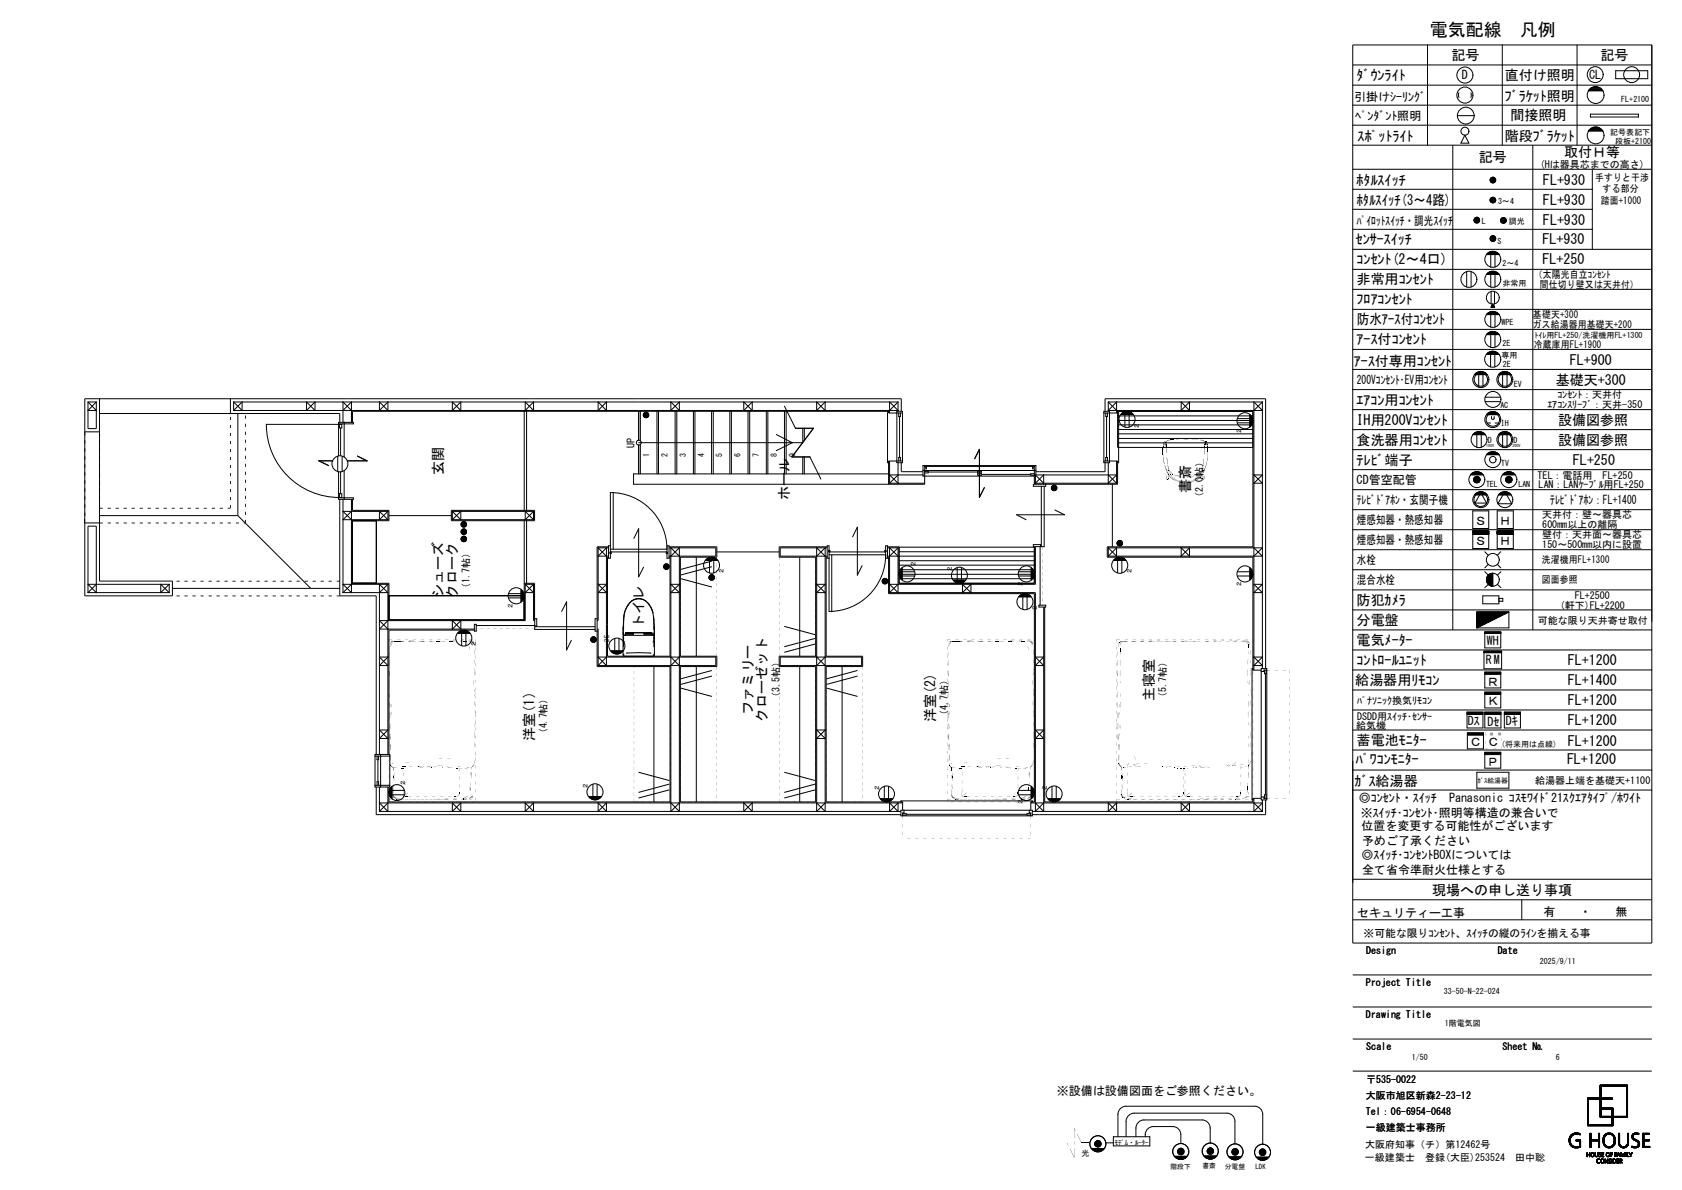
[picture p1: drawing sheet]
<svg xmlns="http://www.w3.org/2000/svg" width="420mm" height="297mm" viewBox="0 0 420 297" stroke-linecap="round" stroke-linejoin="round" font-family="sans-serif">
<defs><g id="words">
<text font-size="4.5" x="357" y="8.9">電気配線　凡例</text>
<g font-size="3.5">
<text x="362.4" y="15">記号</text>
<text x="399.6" y="15">記号</text>
<text x="338.8" y="20">ﾀﾞｳﾝﾗｲﾄ</text>
<text x="375.7" y="20">直付け照明</text>
<text x="375.8" y="25.2">ﾌﾞﾗｹｯﾄ照明</text>
<text x="377.1" y="29.8">間接照明</text>
<text x="339" y="35.3">ｽﾎﾟｯﾄﾗｲﾄ</text>
<text x="375.8" y="35.1">階段ﾌﾞﾗｹｯﾄ</text>
<text x="369.2" y="40.5">記号</text>
<text x="390.6" y="39.3">取付Ｈ等</text>
<text x="338.8" y="46.2">ﾎﾀﾙｽｲｯﾁ</text>
<text x="385.3" y="46.2">FL+930</text>
<text x="338.8" y="51.2">ﾎﾀﾙｽｲｯﾁ(3～4路)</text>
<text x="385.3" y="51.2">FL+930</text>
<text x="385.3" y="56.2">FL+930</text>
<text x="338.5" y="60.9">ｾﾝｻｰｽｲｯﾁ</text>
<text x="338.8" y="66">ｺﾝｾﾝﾄ(2～4口)</text>
<text x="385.1" y="65.8">FL+250</text>
<text x="385.1" y="60.8">FL+930</text>
<text x="338.8" y="71">非常用ｺﾝｾﾝﾄ</text>
<text x="338.8" y="76">ﾌﾛｱｺﾝｾﾝﾄ</text>
<text x="338.8" y="81">防水ｱｰｽ付ｺﾝｾﾝﾄ</text>
<text x="338.8" y="86">ｱｰｽ付ｺﾝｾﾝﾄ</text>
<text x="338.1" y="91.2">ｱｰｽ付専用ｺﾝｾﾝﾄ</text>
<text x="388.5" y="96">基礎天+300</text>
<text x="392" y="91">FL+900</text>
<text x="338.8" y="101">ｴｱｺﾝ用ｺﾝｾﾝﾄ</text>
<text x="338.8" y="106">IH用200Vｺﾝｾﾝﾄ</text>
<text x="389" y="106.1">設備図参照</text>
<text x="338.8" y="111">食洗器用ｺﾝｾﾝﾄ</text>
<text x="389" y="111.1">設備図参照</text>
<text x="110.7" y="118.5" transform="rotate(-90 110.7 118.5)">玄関</text>
<text x="338.8" y="116">ﾃﾚﾋﾞ端子</text>
<text x="392.8" y="116">FL+250</text>
<text x="197.1" y="124.8" transform="rotate(-90 197.1 124.8)">ホール</text>
<text x="297.2" y="123.1" transform="rotate(-90 297.2 123.1)">書斎</text>
<text x="110.7" y="149.3" transform="rotate(-90 110.7 149.3)">シューズ</text>
<text x="114.1" y="149.3" transform="rotate(-90 114.1 149.3)">クローク</text>
<text x="338.8" y="151">防犯ｶﾒﾗ</text>
<text x="338.8" y="156">分電盤</text>
<text x="160.7" y="156.7" transform="rotate(-90 160.7 156.7)">トイレ</text>
<text x="338.8" y="161">電気ﾒｰﾀｰ</text>
<text x="338.8" y="166">ｺﾝﾄﾛｰﾙﾕﾆｯﾄ</text>
<text x="391.5" y="166">FL+1200</text>
<text x="338.4" y="170.9">給湯器用ﾘﾓｺﾝ</text>
<text x="391.5" y="171">FL+1400</text>
<text x="188" y="178.3" transform="rotate(-90 188 178.3)">ファミリー</text>
<text x="288.1" y="174.9" transform="rotate(-90 288.1 174.9)">主寝室</text>
<text x="391.5" y="176">FL+1200</text>
<text x="133.4" y="184.8" transform="rotate(-90 133.4 184.8)">洋室(1)</text>
<text x="191.5" y="180.1" transform="rotate(-90 191.5 180.1)">クローゼット</text>
<text x="233.5" y="180.3" transform="rotate(-90 233.5 180.3)">洋室(2)</text>
<text x="338.8" y="186">蓄電池ﾓﾆﾀｰ</text>
<text x="391.5" y="181">FL+1200</text>
<text x="338.5" y="190.7">ﾊﾟﾜｺﾝﾓﾆﾀｰ</text>
<text x="391.3" y="190.7">FL+1200</text>
<text x="391.5" y="186.1">FL+1200</text>
<text x="338.2" y="196.2">ｶﾞｽ給湯器</text>
<text x="357.6" y="223.3">現場への申し送り事項</text>
</g>
<g font-size="3">
<text x="365" y="19.8">D</text>
<text x="396.8" y="19.7">CL</text>
<text x="338.1" y="25.1">引掛けｼｰﾘﾝｸﾞ</text>
<text x="338.4" y="29.9">ﾍﾟﾝﾀﾞﾝﾄ照明</text>
<text x="338.8" y="56.1">ﾊﾟｲﾛｯﾄｽｲｯﾁ・調光ｽｲｯﾁ</text>
<text x="338.8" y="95.8">200Vｺﾝｾﾝﾄ･EV用ｺﾝｾﾝﾄ</text>
<text x="338.8" y="120.8">CD管空配管</text>
<text x="338.8" y="125.8">ﾃﾚﾋﾞﾄﾞｱﾎﾝ・玄関子機</text>
<text x="387.1" y="125.8">ﾃﾚﾋﾞﾄﾞｱﾎﾝ：FL+1400</text>
<text x="338.8" y="130.8">煙感知器・熱感知器</text>
<text x="368.3" y="131">Ｓ</text>
<text x="374.4" y="131">Ｈ</text>
<text x="338.8" y="135.8">煙感知器・熱感知器</text>
<text x="368.3" y="136">Ｓ</text>
<text x="374.4" y="136">Ｈ</text>
<text x="338.8" y="140.8">水栓</text>
<text x="338.8" y="145.8">混合水栓</text>
<text x="371.3" y="161">WH</text>
<text x="371" y="165.8">RM</text>
<text x="371.3" y="171.1">Ｒ</text>
<text x="371.3" y="176.1">Ｋ</text>
<text x="366.5" y="181.1">Dｽ</text>
<text x="371.4" y="181.1">Dｾ</text>
<text x="376" y="181">Dｷ</text>
<text x="366.9" y="186.3">Ｃ</text>
<text x="371.3" y="191.1">Ｐ</text>
<text x="371.3" y="186.3">Ｃ</text>
<text x="339.3" y="200.2">◎ｺﾝｾﾝﾄ・ｽｲｯﾁ　Panasonic ｺｽﾓﾜｲﾄﾞ21ｽｸｴｱﾀｲﾌﾟ/ﾎﾜｲﾄ</text>
<text x="339.8" y="203.9">※ｽｲｯﾁ･ｺﾝｾﾝﾄ･照明等構造の兼合いで</text>
<text x="339.9" y="207.3">位置を変更する可能性がございます</text>
<text x="339.9" y="214.5">◎ｽｲｯﾁ･ｺﾝｾﾝﾄBOXについては</text>
<text x="340.1" y="210.9">予めご了承ください</text>
<text x="340.1" y="218.1">全て省令準耐火仕様とする</text>
<text x="338.9" y="228.8">セキュリティー工事</text>
<text x="385.4" y="228.6">有　　・　　無</text>
<text x="263.9" y="273.3">※設備は設備図面をご参照ください。</text>
</g>
<text font-size="2.7" x="340.5" y="233.8">※可能な限りｺﾝｾﾝﾄ、ｽｲｯﾁの縦のﾗｲﾝを揃える事</text>
<g font-size="2.5">
<text x="384.5" y="41.9">(Hは器具芯までの高さ)</text>
<text x="398.3" y="45.1">手すりと干渉</text>
<text x="400.2" y="47.9">する部分</text>
<text x="399.8" y="50.8">踏面+1000</text>
<text x="383" y="69.5">（太陽光自立ｺﾝｾﾝﾄ</text>
<text x="384.5" y="71.8">間仕切り壁又は天井付）</text>
<text x="382.7" y="81.8">ガス給湯器用基礎天+200</text>
<text x="382.8" y="79.4">基礎天+300</text>
<text x="383" y="86.9">冷蔵庫用FL+1900</text>
<text x="386.4" y="101.9">ｴｱｺﾝｽﾘｰﾌﾞ：天井-350</text>
<text x="388.9" y="99.4">ｺﾝｾﾝﾄ：天井付</text>
<text x="158.5" y="111.7" transform="rotate(-90 158.5 111.7)">UP</text>
<text x="383.9" y="119.5">TEL：電話用　FL+250</text>
<text x="300.3" y="125.2" transform="rotate(-90 300.3 125.2)">（2.0帖）</text>
<text x="384.2" y="121.8">LAN：LANｹｰﾌﾞﾙ用FL+250</text>
<text x="385.1" y="129.4">天井付：壁～器具芯</text>
<text x="385.1" y="131.9">600mm以上の離隔</text>
<text x="385.1" y="136.9">150～500mm以内に設置</text>
<text x="385.1" y="134.4">壁付：天井面～器具芯</text>
<text x="382.7" y="140.6">洗濯機用FL+1300</text>
<text x="117.3" y="148" transform="rotate(-90 117.3 148)">（1.7帖）</text>
<text x="382.7" y="145.6">図面参照</text>
<text x="393.2" y="149.4">FL+2500</text>
<text x="384" y="155.8">可能な限り天井寄せ取付</text>
<text x="389.5" y="151.9">(軒下)FL+2200</text>
<text x="194.6" y="175.3" transform="rotate(-90 194.6 175.3)">（3.5帖）</text>
<text x="236.6" y="179.8" transform="rotate(-90 236.6 179.8)">（4.7帖）</text>
<text x="291.2" y="175.3" transform="rotate(-90 291.2 175.3)">（5.7帖）</text>
<text x="338.9" y="179.6">DSDD用ｽｲｯﾁ･ｾﾝｻｰ</text>
<text x="338.9" y="175.6">ﾊﾟﾅｿﾆｯｸ換気ﾘﾓｺﾝ</text>
<text x="136.5" y="184.3" transform="rotate(-90 136.5 184.3)">（4.7帖）</text>
<text x="338.7" y="181.9">給気機</text>
<text x="383.3" y="195.7">給湯器上端を基礎天+1100</text>
<text x="341.1" y="238.1">Design</text>
<text x="374" y="238.1">Date</text>
<text x="341.1" y="246.1">Project Title</text>
<text x="341.1" y="254.1">Drawing Title</text>
<text x="341.1" y="262.1">Scale</text>
<text x="375.2" y="262.1">Sheet №</text>
<text x="341" y="274.2">大阪市旭区新森2-23-12</text>
<text x="341.1" y="270.2">〒535-0022</text>
<text x="341.1" y="278.2">Tel：06-6954-0648</text>
<text x="340.9" y="286.6">大阪府知事（チ）第12462号</text>
<text x="341.1" y="282.2">一級建築士事務所</text>
<text x="340.8" y="289.8">一級建築士　登録(大臣)253524　田中聡</text>
</g>
<g font-size="2">
<text x="404.8" y="25.6">FL+2100</text>
<text x="402.1" y="33.7">記号表記下</text>
<text x="403.3" y="35.9">段板+2100</text>
<text x="374.1" y="50.9">3～4</text>
<text x="370" y="55.9">L</text>
<text x="376.8" y="55.8">調光</text>
<text x="373.9" y="60.9">S</text>
<text x="375.2" y="71.3">非常用</text>
<text x="375.2" y="66.3">2～4</text>
<text x="374.9" y="81.2">WPE</text>
<text x="374.9" y="89.3">専用</text>
<text x="375.2" y="86.3">2E</text>
<text x="383.2" y="84.3">ﾄｲﾚ用FL+250/洗濯機用FL+1300</text>
<text x="375.2" y="91.7">2E</text>
<text x="374.6" y="101.7">AC</text>
<text x="378" y="96.6">EV</text>
<text x="374.8" y="106.3">IH</text>
<text x="371.5" y="110.4">D</text>
<text x="378" y="110.4">D</text>
<text x="162.1" y="114.1" transform="rotate(-90 162.1 114.1)">1</text>
<text x="166.7" y="114.1" transform="rotate(-90 166.7 114.1)">2</text>
<text x="171.2" y="114.1" transform="rotate(-90 171.2 114.1)">3</text>
<text x="175.8" y="114.1" transform="rotate(-90 175.8 114.1)">4</text>
<text x="180.3" y="114.1" transform="rotate(-90 180.3 114.1)">5</text>
<text x="184.9" y="114.1" transform="rotate(-90 184.9 114.1)">6</text>
<text x="189.4" y="114.1" transform="rotate(-90 189.4 114.1)">7</text>
<text x="194" y="114.1" transform="rotate(-90 194 114.1)">8</text>
<text x="198.5" y="114.1" transform="rotate(-90 198.5 114.1)">9</text>
<text x="374.8" y="116.4">TV</text>
<text x="371.1" y="121.6">TEL</text>
<text x="379.1" y="121.6">LAN</text>
<text x="374.8" y="186.6">(将来用は点線)</text>
<text x="384.5" y="240.7">2025/9/11</text>
<text x="360.5" y="248.1">33-50-N-22-024</text>
<text x="360.8" y="256.2">1階電気図</text>
<text x="352.5" y="264.7">1/50</text>
<text x="388.5" y="264.7">6</text>
<text x="270.1" y="288.5">光</text>
</g>
<g font-size="1.7">
<text x="368.9" y="195.3">ｶﾞｽ給湯器</text>
<text x="278.3" y="285.8">ﾓﾃﾞﾑ・ﾙｰﾀｰ</text>
<text x="292.3" y="291.7">階段下</text>
<text x="300.2" y="291.6">書斎</text>
<text x="305.8" y="291.8">分電盤</text>
<text x="313.5" y="291.9">LDK</text>
</g>
<g font-size="1.6">
<text x="284.4" y="107" transform="rotate(-90 284.4 107)">２</text>
<text x="309.9" y="108.2" transform="rotate(-90 309.9 108.2)">２</text>
<text x="180.6" y="143.4" transform="rotate(-90 180.6 143.4)">２</text>
<text x="228.6" y="141.6" transform="rotate(-90 228.6 141.6)">２</text>
<text x="237.7" y="142.8" transform="rotate(-90 237.7 142.8)">２</text>
<text x="282.5" y="143.4" transform="rotate(-90 282.5 143.4)">２</text>
<text x="255.3" y="146.4" transform="rotate(-90 255.3 146.4)">２</text>
<text x="309.9" y="146.4" transform="rotate(-90 309.9 146.4)">２</text>
<text x="127.9" y="151.9" transform="rotate(-90 127.9 151.9)">２</text>
<text x="258.9" y="152.5" transform="rotate(-90 258.9 152.5)">２</text>
<text x="118.8" y="161.6" transform="rotate(-90 118.8 161.6)">２</text>
<text x="152.1" y="160.1" transform="rotate(-90 152.1 160.1)">2E</text>
<text x="101.2" y="196.2" transform="rotate(-90 101.2 196.2)">２</text>
<text x="146.7" y="196.9" transform="rotate(-90 146.7 196.9)">２</text>
<text x="219.5" y="197.4" transform="rotate(-90 219.5 197.4)">２</text>
<text x="261.4" y="197.4" transform="rotate(-90 261.4 197.4)">２</text>
<text x="255.3" y="201" transform="rotate(-90 255.3 201)">２</text>
</g>
<g font-size="1">
<text x="371.1" y="111.7">100V</text>
<text x="377.7" y="111.5">200V</text>
</g>
</g></defs>
<g fill="none" stroke="#000" stroke-width=".25">
<path d="M337.8 11.2h74.7v224.2h-74.7zM337.8 16.2h74.7M356.4 11.2v25M375.1 11.2v25M393.8 11.2v25M403.4 17.7h8v1.9h-8zM337.8 21.3h74.7M337.8 26.2h74.7M337.8 31.2h74.7M337.8 36.2h74.7M362.8 36.2v121M363.9 28.9h4.2"/>
<path d="M364.3 23.2v1.1M365.8 33.7l1 2h-2zM367.3 23.2v1.1M382.7 36.2v121M396.6 22.7h3.7a2.11 2.11 0 0 0-3.7 0M396.6 32.7h3.7M396.6 32.8a2.11 2.11 0 0 1 3.7 0M396.7 22.6h3.4M396.7 32.6h3.4M396.8 22.4h3.2M396.8 32.5h3.2M396.9 22.3h3"/>
<path d="M396.9 32.3h3M397.1 22.1h2.7M397.1 32.2h2.7M397.1 28.5h12v.7h-12zM397.3 22h2.3M397.3 32h2.3M397.5 21.8h1.8M397.5 31.9h1.8M397.9 21.7h1M397.9 31.7h1M337.8 42.2h74.7M337.8 47.2h59.8"/>
<path d="M337.8 52.2h59.8M337.8 57.2h59.8M368 54.9h1.4M368.1 55.1h1.3M368.1 54.8h1.3M368.1 55.2h1.3M368.1 54.7h1.3M368.2 55.4h1.1M368.2 54.5h1.1M368.3 55.5h.9M368.3 54.4h.9M372.1 49.8h1.3"/>
<path d="M372.1 50h1.4M372.1 50.1h1.3M372.1 49.7h1.3M372.1 50.2h1.3M372.2 49.5h1.1M372.2 50.4h1.1M372.2 44.5v.9M372.2 59.1v.8M372.3 49.4h.9M372.3 50.5h.9M372.3 44.4v1.1M372.3 59v1.1"/>
<path d="M372.5 44.3v1.3M372.5 58.9v1.3M372.6 44.3v1.3M372.6 58.8v1.4M372.7 44.2v1.4M372.7 58.8v1.4M372.9 44.3v1.3M372.9 58.8v1.4M373 44.3v1.3M373 58.9v1.3M373.2 44.4v1.1M373.2 59v1.1"/>
<path d="M373.3 44.5v.9M373.3 59.1v.8M374.7 55h1.4M374.7 55.2h1.4M374.7 54.9h1.4M374.7 55.3h1.3M374.7 54.7h1.3M374.8 55.4h1.2M374.8 54.6h1.2M374.9 55.6h.9M374.9 54.4h.9M397.6 42.2v20"/>
<path d="M337.8 62.2h74.7M337.8 77.2h74.7M337.8 72.2h74.7M337.8 67.2h74.7M366.2 67.8v3.8M367.3 67.8v3.8M371.1 63.5h3.3M371.1 78.5h3.3M371.1 68.5h3.3M371.2 63.5h3.1M371.2 78.5h3.1M371.3 63.4h3"/>
<path d="M371.3 78.4h3M371.3 68.4h3M371.3 63.4h2.9M371.3 78.4h2.9M371.3 63.3h2.8M371.3 78.3h2.8M371.3 68.3h2.8M371.4 63.2h2.7M371.4 78.2h2.7M371.4 68.2h2.7M371.5 63.2h2.5M371.5 68.2h2.5"/>
<path d="M371.6 63.1h2.3M371.6 78.1h2.3M371.6 68.1h2.3M371.6 63h2.2M371.8 63h2M371.8 78h2M371.8 67.9h2M371.9 62.9h1.7M371.9 77.9h1.7M372 62.9h1.5M372 67.9h1.5M372.2 62.8h1.1"/>
<path d="M372.2 77.8h1.1M372.2 67.8h1.1M372.2 63.5v3.2M372.2 68.5v3.1M372.2 78.5v3.2M372.3 72.8v3.1M372.4 76.6v.1M372.4 62.7h.7M372.4 67.7h.7M372.4 76.4v.3M372.5 76.3v.4M372.6 76.2v.5"/>
<path d="M372.6 76.1v.6M372.7 76v.7M372.7 75.9v.8M372.7 75.9l.5 .8h-.9zM372.8 75.9v.8M372.8 76v.7M372.9 76.2v.5M373 76.2v.5M373 76.4v.3M373.1 76.5v.2M373.2 72.8v3.1M373.2 76.6v.1"/>
<path d="M373.3 63.5v3.2M373.3 68.5v3.1M373.3 78.5v3.2M24.8 99.5v45.5h18.3v3.7h-21.9v-49.2h203.8v3.2M57.5 99.5v3.7M337.8 82.2h74.7M337.8 87.2h74.7M337.8 97.2h74.7M337.8 92.2h74.7M368.2 93.5h3.1M368.3 93.3h2.9M368.4 93.2h2.7"/>
<path d="M368.6 93.1h2.3M368.8 93h2M368.9 92.9h1.7M369 92.9h1.5M369.2 92.8h1.1M369.2 93.5v3.1M369.4 92.8h.7M370.3 93.5v3.1M370.8 99.1h3.9M371.1 83.5h3.3M371.1 88.5h3.2M371.2 83.5h3.1"/>
<path d="M371.2 88.4h3.1M371.2 88.3h3M371.3 83.4h3M371.3 83.4h2.9M371.3 88.2h2.8M371.4 83.2h2.7M371.5 88.1h2.5M371.6 83.1h2.3M371.6 88h2.2M371.8 83h2M371.8 87.9h1.8M372 87.8h1.5"/>
<path d="M372 82.9h1.5M372.2 82.8h1.1M372.2 88.5v3.1M372.2 83.5v3.2M372.4 87.7h.6M373.3 88.5v3.1M373.3 83.5v3.2M374.1 93.5h3.3M374.2 93.5h3.1M374.3 93.3h2.9M374.4 93.2h2.7M374.6 93.1h2.3"/>
<path d="M374.7 93h2.1M374.9 92.9h1.7M375 92.9h1.5M375.2 92.8h1.1M375.2 93.5v3.1M375.4 92.8h.7M376.3 93.5v3.1M21.2 107.8h3.6M22 100.3l2 2.1h-2l2-2.1M22 100.3h2M22 100.3v6.7h2v-6.7M24.8 103.2h60v2.2"/>
<path d="M58.3 102.4h165.9l-2.1-2.1v2.8M58.3 100.3h165.9M58.3 100.3l2.2 2.1v-2.1l-2.2 2.1M58.3 100.3v2.1M59.4 103.2v25.5M76.5 100.3v2.1l2.2-2.1v2.1zM83 115h-3.4l2.4 1.2M84.3 113.8v3.9M84.5 105.8h3.7v-.4h-3.7v8.4M84.5 117.7v6.9h3.7v-.4h-3.7M84.8 105.9v.9h.5v-.9h-18.8a18.2 18.2 0 0 0 18.3 18.3M85 106.8v6.9"/>
<path d="M85 117.7v5.5M85.4 113.8v3.9M85.6 102.4l2.2-2.1v5.1M85.9 105.4v8.7M85.9 117.4v7.2M87.8 102.4l-2.2-2.1v5.1M89.2 113.8l2.5 1.2h-5M94.7 100.3v2.1l2.2-2.1v2.1zM112.9 100.3v2.1l2.2-2.1v2.1zM130.9 102.7v24.7M131.1 100.3v2.1l2.1-2.1v2.1zM131.5 102.7v24.7"/>
<path d="M149.4 100.3v2.1l2-2.1v2.1zM159.5 102.7v7.2M159.5 111.1v7.2M159.9 102.7v7.4M159.9 110.9v7.4M161.2 103.4h.3v.3h-.3zM161.2 103.4h.2v.3h-.2zM161.2 103.5h.2v.2h-.2zM161.3 103.5l.1 .1zM164 102.7v15.6M164.4 102.7v15.6M167.5 100.3v2.1l2.1-2.1v2.1z"/>
<path d="M168.6 102.7v15.6M169 102.7v15.6M173.1 102.7v15.6M173.5 102.7v15.6M177.7 102.7v15.6M178.1 102.7v15.6M182.2 102.7v15.6M182.6 102.7v15.6M185.7 100.3v2.1l2.1-2.1v2.1zM186.8 102.7v15.6M187.2 102.7v15.6M191.3 102.7v15.6"/>
<path d="M191.7 102.7v15.6M193.8 108.5l4 2-4 2M195.9 101.4l2.7 5.5h4.5l-5.4 7.1h4.5l2.8 5.6M195.9 102.7v15.6M196.3 102.7v15.6M200.4 106.9v3.6h-40.9M200.4 114v4.3M200.8 106.9v3M200.8 114v4.3M203.9 100.3v2.1l2.1-2.1v2.1zM221.6 102.7v12.8h.3M222.1 115.1v5.5"/>
<path d="M223.9 102.7h1.4v12.8h-1.4zM224.2 115.5v5.1l-2.1-2.1h8.4M224.2 100.3v2.4M224.2 118.5l-2.1 2.1M224.2 100.3l-2.1 2.1M224.4 103.1v.9h.4v-.9M224.4 115.1v-.9h.4v.9M224.6 104v10.2M225 115.5v2.2h5.5M225.3 103.1h-3.4v-.4h-133.9v2.7M225.3 115.1h-3.4v5.8M230.5 117.4h28.2"/>
<path d="M230.9 116.2v.4h.4v.4h-.4v3.9h-72.7v-2.6h63.7M230.9 117.6h.9v.4h-.9M230.9 116.4h27.4M231.8 117.8h12.3M243.4 114.5l1.2-2.4v12l1.2-2.4M244.1 118.2h.9v.4h-.9zM244.1 117.6h.9v.4h-.9zM245 118.4h12.4M258.3 118.2h-.9v.4h.9M258.5 118.5v2.4M258.5 118.5l2.1 2.1M258.7 118.5v-2.3h-28.2v2.6h28"/>
<path d="M275.6 103.1h3.5M275.6 115.1h3.5v5.8h-20.8v-3.9h-.4v-.4h.4v-.4M275.6 102.7h1.4v12.8h-1.4zM275.9 115.5v2.2h-17.2M275.9 102.7v-3.2h40.1v67.4M276.1 115.1v-.9h.4v.9M276.1 103.1v.9h.4v-.9M276.3 104v10.2M276.7 115.5v5.1l2.1-2.1h-20.3M276.7 100.3h38.5M276.7 100.3v2.4M276.7 118.5l2.1 2.1"/>
<path d="M276.7 100.3l2.1 2.1M278.8 103.1v-2.8l-2.1 2.1h38.5l-2.1-2.1v67M278.8 115.1v5.5M279.1 108.3h33.7M279.1 110.5h33.7M279.1 109.4h33.7M279.1 107.2h33.7M279.1 106h33.7M279.1 104.9h33.7M279.1 103.8h33.7M279.3 102.7v12.8h-.2M279.8 103.5h3.2"/>
<path d="M279.9 103.4h3M280 103.3h2.9M280 103.3h2.8M280.1 103.2h2.6M280.2 103.1h2.5M280.2 103.1h2.4M280.3 103h2.2M280.4 103h2M280.5 102.9h1.8M280.7 102.8h1.5M280.8 102.7h1.2M280.9 103.5v3.1"/>
<path d="M281.9 103.5v3.1M294.9 100.3v2.1l2.1-2.1v2.1zM308.9 105.5h3.2M308.9 104.5h3.2M312.1 103.4v3.2M312.1 103.5v3.1M312.2 103.5v3M312.3 103.5v3M312.3 103.6v2.8M312.4 103.8v2.5M312.5 103.9v2.2M312.6 104v2"/>
<path d="M312.7 104.1v1.8M312.7 104.3v1.4M312.8 111.7h-33.7v-9h33.7v33.8h-36.3v2.6h36.3v28.2h2.1M313.1 118.5h2.1l-2.1 2.1h2.1zM315.2 100.3v66.6M315.2 100.3l-2.1 2.1M337.8 102.2h74.7M337.8 117.2h74.7M337.8 112.2h74.7M337.8 107.2h74.7M367.2 118.5h3.2M367.2 118.4h3.1"/>
<path d="M367.3 118.4h2.9M367.4 118.3h2.8M367.4 118.2h2.7M367.5 118.2h2.5M367.6 118.1h2.4M367.7 118h2.2M367.7 108.5h3.2M367.7 118h2M367.9 117.9h1.8M367.9 108.3h2.9M368 119.9h1.5M368 119.8h1.5"/>
<path d="M368 119.8h1.6M368 119.7h1.6M368 119.6h1.5M368 119.5h1.5M368 117.9h1.5M368 119.4h1.5M368 108.2h2.7M368 108.2h2.6M368.1 119.3h1.3M368.1 119.2h1.3M368.1 108.1h2.4M368.2 117.8h1.2"/>
<path d="M368.2 119.2h1.1M368.2 108h2.2M368.3 119.1h1M368.3 108h2M368.3 119h.9M368.4 117.7h.7M368.4 107.9h1.8M368.5 119h.6M368.6 107.9h1.5M368.7 107.8h1.2M368.8 108.5v3.1M369 107.7h.7"/>
<path d="M369.9 108.5v3.1M370.8 100.2h3.9M371.1 113.5h3.3M371.1 103.5h3.3M371.2 113.5h3.1M371.2 103.5h3.1M371.3 113.3h2.9M371.3 105.6h.9M371.3 103.3h2.9M371.4 113.2h2.7M371.4 103.2h2.7M371.5 113.2h2.5"/>
<path d="M371.6 113.1h2.3M371.6 103.1h2.3M371.6 113h2.2M371.6 103h2.2M371.7 103h2.1M371.8 113h2M371.9 112.9h1.7M371.9 102.9h1.7M372 112.9h1.5M372 102.9h1.5M372.2 112.8h1.1M372.2 102.8h1.1"/>
<path d="M372.4 104l.1 .5 .2 .2 .3-.2 .1-.5M372.4 112.7h.7M372.4 102.7h.7M373.3 105.6h.9M374.1 108.5h3.3M374.2 108.5h3.1M374.3 108.3h2.9M374.4 108.2h2.7M374.5 108.2h2.5M374.6 108.1h2.3M374.6 108h2.3M374.7 108h2.1"/>
<path d="M374.9 107.9h1.7M375 107.9h1.5M375.2 118.5h3.1M375.2 107.8h1.1M375.2 108.5v3.1M375.2 118.4h3.1M375.3 118.4h2.9M375.4 118.3h2.8M375.4 118.2h2.7M375.4 107.7h.7M375.5 118.2h2.5M375.6 118.1h2.4"/>
<path d="M375.7 118.1h2.2M375.8 118h1.9M375.9 117.9h1.8M376 119.9h1.5M376 119.8h1.5M376 119.6h1.5M376 119.5h1.5M376 120h1.5M376 119.7h1.5M376 117.9h1.5M376 119.4h1.5M376.1 119.3h1.3"/>
<path d="M376.1 119.2h1.3M376.2 117.8h1.1M376.2 119.2h1.1M376.3 119.1h.9M376.3 108.5v3.1M376.3 119h.8M376.4 117.7h.7M376.5 119h.6M21.2 130.5h3.6M24.8 128.7h34.6M59.4 128.7l18.2 18.2M84.8 123.2h.5v1h-.5z"/>
<path d="M84.8 124.6v24.1h9.1v39.6M85.6 124.6v23.3M87.8 124.6v23.3l-2.2-2.1h11.3M87.8 127.6l-2.2 2.1h11.3M88 124.6v2.8h9.1v2.6h-9.1v15.5l9.1 .1v9.1h33.8v-24.7M94 130v15.6M96.9 127.6v2.1M96.9 127.6l-2.2 2.1v-2.1l2.2 2.1M96.9 127.6h-11.3l2.2 2.1M97.1 128.7h15.6M112.7 127.4h20.8v2.6h-20.8zM112.9 129.7h20.3"/>
<path d="M112.9 127.6h20.3M112.9 127.6l2.2 2.1v-2.1l-2.2 2.1M112.9 127.6v2.1M115.7 130.7h.2v.3h-.2zM115.7 132.6h.2v.2h-.2zM115.7 134.4h.2v.3h-.2zM115.7 130.7h.3v.3h-.3zM115.7 132.6h.3v.3h-.3zM115.7 134.4h.3v.3h-.3zM115.7 130.8h.2v.2h-.2zM115.7 134.5h.2v.1h-.2zM115.7 132.7l.2 .1z"/>
<path d="M115.8 130.8l.1 .1zM115.8 134.5l.1 .1zM131.5 130v15.6M133.2 127.6l-2.1 2.1v-2.1l2.1 2.1M133.2 127.6v2.1M149.4 136.7v18.2h-.3M149.4 136.7h2.5M149.4 136.7l2 2.1M151.9 136.5h-2.8v29.9h18.2v33.8h-70.2v-3.8M151.9 139.1h-.2v24.7h15.6v-24.7h-.3M151.9 138.8h-2.5l2-2.1v29.4l-2-2.1h29.3v2.1h-29.3M152.4 136.2h-.5v3.1h.5v-16.4a14.1 14.1 0 0 1 14.1 14.2h-14.1"/>
<path d="M152.4 137.8h14.1M152.6 137.8v.4h-.2M153.1 122.9v14.2M158.3 134.4l1.2-2.4v12l1.2-2.4M166.4 137.8v.4h.1M166.5 136.2h.5v3.1h-.5v-1.2h.2zM167 136.5h12v2.6h-9.1v24.7h9.1v2.6h-9.1v33.8h33.8v-33.8h-9.1v-2.6h9.1v-24.7h-9.1v-2.6h11.9M167 136.7h11.7v2.1h-11.7M167.5 138.8l2.1-2.1v65.8l-2.1-2.1M169.6 138.8l-2.1-2.1v65.8l2.1-2.1M173.9 139.1v24.7M176.1 139.9h3.2"/>
<path d="M176.1 139.8h3.1M176.2 139.7h3M176.3 139.7h2.8M176.4 139.6h2.6M176.4 139.5h2.5M176.5 139.4h2.4M176.6 139.4h2.2M176.7 139.3h2M176.8 139.3h1.8M176.9 139.2h1.5M177.1 139.1h1.2M177.2 139.9v3.1"/>
<path d="M178.2 139.9v3.1M179 137.8h15.6M199.7 139.1v24.7M203.9 138.8l2.1-2.1v65.8l-2.1-2.1M206 138.8l-2.1-2.1v65.8l2.1-2.1M206.5 139.1h-.2v24.7h9.1v2.6h-9.1v33.8h19.1v2M206.5 136.7h-11.7v2.1h11.7M207 138.5h14.1a14.1 14.1 0 0 1-14.1 14.1v-16.4h-.5v3.1h.5M207 137.8h14.1M207 137.4h.2v.4M207.7 138.5v14.1M212.9 134l1.2-2.4v12l1.2-2.4"/>
<path d="M221.1 136.2h.5v3.1h-.5zM221.1 137.4h-.2v.4M221.6 139.1h.3v9.1h36.4v52h-.9v2M221.6 136.7h2.6M221.6 138.8h2.6l-2.1-2.1v11.2M222.1 120.6h8.8M224.2 136.7l-2.1 2.1M224.5 138.8h33.8M224.5 136.6h33.8M224.5 137.7h33.8M224.5 140h33.8M258 135.9h1.8v.5h-1.8z"/>
<path d="M258 120.9v.5h3.1v-.5M258.3 136.4v9.2h-33.8v-9.1h-2.9M258.3 120.6h20.5M258.5 120.6l2.1-2.1v2.4M258.5 136.4v9.4h-36.4l2.1 2.1v-11.2M259.7 136.4v14.6M260 121.4v15h.7v-15M263.1 121.6h.3v.3h-.3zM263.1 121.6h.2v.3h-.2zM263.1 121.7h.2v.2h-.2zM263.1 121.7l.2 .2zM263.2 121.7l.1 .1z"/>
<path d="M263.4 127.3l2.4 1.2h-12l2.4 1.2M276.7 136.7h38.5l-2.1 2.1M276.7 136.7l2.1 2.1v-2.1l-2.1 2.1M276.7 136.7v2.1M277.7 120.9v15.6M278 139.9h3.2M278 139.8h3.1M278.1 139.7h3M278.2 139.7h2.8M278.3 139.6h2.6M278.3 139.5h2.5M278.4 139.4h2.4"/>
<path d="M278.5 139.4h2.2M278.6 139.3h2M278.7 139.3h1.8M278.8 139.2h1.5M279 139.1h1.2M279.1 139.9v3.1M279.4 135.4h.4v.3h-.4zM279.5 135.4h.2v.3h-.2zM279.5 135.5h.2v.2h-.2zM279.6 135.5v.1zM280.1 139.9v3.1M294.9 136.7v2.1l2.1-2.1v2.1z"/>
<path d="M313.1 136.7l2.1 2.1h-38.5M337.8 137.2h74.7M337.8 132.2h74.7M337.8 127.2h74.7M337.8 122.2h74.7M367.7 127.5h4v4.4h-4zM367.7 132.5h4v4.4h-4zM367.7 132.6h4M367.7 132.7h4M367.7 132.8h4M367.7 132.9h4M367.7 133h4"/>
<path d="M367.7 133.1h4M367.7 133.2h4M367.7 133.3h4M368 120h1.5M368 120.1h1.4M368.2 123.5h3.1M368.2 120.3h1.2M368.2 123.4h3.1M368.3 123.4h3M368.3 123.4h2.9M368.3 120.4h.9M368.3 123.3h2.8"/>
<path d="M368.4 120.4h.7M368.4 123.2h2.7M368.5 123.1h2.5M368.5 120.5h.5M368.6 123.1h2.3M368.7 123.1h2.1M368.8 123h2M368.9 122.9h1.7M369 122.9h1.5M369.2 122.8h1.1M369.4 122.7h.7M369.7 123l1.5 2.6h-2.9z"/>
<path d="M370.8 137.7l.8 .9M373.8 132.5h4.1v4.4h-4.1zM373.8 132.6h4.1M373.8 132.7h4.1M373.8 132.8h4.1M373.8 132.9h4.1M373.8 133h4.1M373.8 133.1h4.1M373.8 133.2h4.1M373.8 133.3h4.1M373.8 127.5h4.1v4.4h-4.1zM374.1 123.5h3.3"/>
<path d="M374.2 123.5h3.1M374.2 123.4h3.1M374.3 123.4h2.9M374.4 123.3h2.7M374.4 123.2h2.7M374.5 123.1h2.5M374.6 123.1h2.3M374.7 137.7l-.8 .9M374.7 123h2.1M374.9 122.9h1.7M375 122.9h1.5M375.2 122.8h1.1"/>
<path d="M375.8 122.7l1.7 3h-3.5zM376 120.1h1.4M376.1 120.3h1.3M376.3 120.4h.9M376.4 120.4h.7M376.5 120.5h.5M22 147.9h20.2M24 145.8l-2 2.1M42.2 145.8h-20.2l2 2.1v-16.6h-2v16.6M42.2 145.8v2.1M42.2 145.8l-2.1 2.1v-2.1l2.1 2.1M43.1 146.9h41.7"/>
<path d="M85.6 147.9h11.3l-2.2-2.1v42.5M87.8 145.8l-2.2 2.1M96.9 154.9l-2.2 2.1h23.7M96.9 145.8v42.5M96.9 145.8l-2.2 2.1M97.1 148.7h33.8M112.9 154.9l2.2 2.1v-2.1l-2.2 2.1zM114.2 158.1h3.2M114.3 157.9h3M114.4 157.8h2.8M114.5 157.8h2.6M114.6 157.6h2.4"/>
<path d="M114.8 157.5h2M115.1 157.4h1.5M115.3 158.1v3.1M115.5 157.3h.7M116.3 158.1v3.1M118.4 155.8h.5v1.7h-.5zM118.4 157.3h-21.3v31M118.9 156.1h14.6M127 148.2h3.1M127 149.2h3.1M130.1 147.1v3.2M130.1 147.2v3"/>
<path d="M130.2 147.2v3M130.3 147.2v3M130.4 147.4v2.6M130.5 147.5v2.4M130.6 147.7v2M130.7 148v1.4M130.8 148.1v1.2M130.9 145.6h2.6v9.1M131.1 145.8v9.1h-36.4l2.2 2.1M131.1 145.8l2.1 2.1h-2.1l2.1-2.1M131.1 145.8h2.1M133.2 145.8v9.1h.3"/>
<path d="M133.5 154.4h.5v1.8h-.5zM140.3 152.6l1.2-2.4v12l1.2-2.4M148 159.5h.4v.3h-.4zM148.1 159.5h.2v.3h-.2zM148.1 159.5h.2v.2h-.2zM148.2 159.6v.1zM148.6 156.4h-15.1v.7h15.1M149.1 154.4h-.5v3.1h.5M149.1 157h.3v9.1M149.4 145.8h2l-2 2.1h2zM153.5 159.3v3.1M154.6 159.3v3.1"/>
<path d="M155.6 156.5v6.9l.4 .4M155.7 157.9v3.5M155.7 158.5h.5M155.7 158.6h7.6M155.9 153l-.3 3.5 .1 2M156 153l-.3 4.1M156.2 158v.5M156.2 158.5h.1M156.3 158.1h1.7M156.3 158.2h1.7M156.5 151.6l-.6 1.4M157.3 150.4l-.8 1.2"/>
<path d="M157.8 150l-.5 .4M158.2 158.2l-1.9 .1v-.4h6.4v.4l-1.9-.1M158.2 157.9v.3M158.2 158.1v.1M158.8 149.5h1.3M158.8 149.5l-1.1 .5M158.8 149.5l-1 .5M160.1 149.5l1.1 .5M160.8 158.1v.1M160.8 157.9v.3M160.9 158.1h1.8M160.9 158.2h1.8"/>
<path d="M161.2 150a5.8 5.8 0 0 1 2.1 4.7v3.5M161.2 150l.5 .4M162.8 158.5h.1M162.8 158v.5M163.2 154.7v1M163.2 158.1l.1 .1M163.3 155.7v1.4M163.3 159.5v1.9M163.3 158.6l-.1 .8M163.3 157.9v.2M163.3 158.2v.4M163.3 158.5h-.5"/>
<path d="M163.4 156.5v6.9l-.4 .4M166.2 141.3h.4v.3h-.4zM166.3 141.3h.2v.2h-.2zM166.3 141.4l.2 .1zM167.5 145.8h2.1l-2.1 2.1h2.1zM170 144.4l7.8 2.1M177.5 144h.3v.3h-.3zM177.6 144h.2v.3h-.2zM177.6 144.1l.2 .1zM177.7 144.1l.1 .1zM177.8 140l-7.8 2.1M177.8 141.4l-7.8 2.1"/>
<path d="M195.8 156.3l7.7 2.1M203.5 159.3l-7.7 2.1M203.9 145.8h2.1l-2.1 2.1h2.1zM220.8 144.9h.3v.3h-.3zM220.9 145h.2v.2h-.2zM220.9 145l.2 .1zM222.1 147.9h36.4v54.6l2.1-2.1M224.2 145.8l-2.1 2.1M224.5 142.2h33.8M224.5 141.1h33.8M224.5 143.3h33.8M224.5 144.4h33.8"/>
<path d="M224.6 142.5v1.5M224.7 142.3v1.8M224.7 142.2v2M224.8 142.1v2.2M224.9 142v2.4M224.9 142v2.5M225 141.9v2.7M225 141.8v2.8M225.1 141.8v2.9M225.2 141.7v3M225.3 142.7h3.1M225.3 143.8h3.1"/>
<path d="M225.3 141.6v3.2M238 144.8h3.2M238 144.8h3.1M238 144.9h3M238.1 144.9h2.9M238.2 145h2.8M238.2 145.1h2.7M238.3 145.1h2.5M238.4 145.2h2.3M238.5 145.2h2.2M238.7 145.4h1.8M239 145.5h1.2"/>
<path d="M239 141.6v3.2M240.1 141.6v3.2M240.3 145.8v2.1l2.1-2.1v2.1zM254.3 142.7h3.2M254.3 143.8h3.2M254.3 149h3.2M254.4 148.8h3M254.6 148.7h2.7M254.7 148.6h2.5M254.8 148.5h2.3M254.8 148.5h2.2M254.9 148.4h2"/>
<path d="M255.1 148.4h1.7M255.2 148.3h1.5M255.4 148.3h1.1M255.4 149v3.1M256.5 149v3.1M257.5 141.6v3.2M257.6 141.7v3M257.7 141.8v2.8M257.8 141.9v2.7M257.8 142v2.5M257.9 142v2.4M257.9 142.1v2.2"/>
<path d="M258 142.2v2M258.1 142.3v1.8M258.1 142.5v1.5M258.2 142.7v1.1M259.4 151h1.7v.5h-1.7zM260.6 151.5v51l-2.1-2.1M260.9 151.5v48.7h51.9v-.9h2.1M308.9 142.7h3.2M308.9 143.8h3.2M312.1 141.6v3.2M312.1 141.7v3.1M312.2 141.7v3"/>
<path d="M312.3 141.8v2.9M312.3 141.8v2.8M312.4 142v2.5M312.5 142.1v2.2M312.6 142.2v2M312.7 142.3v1.8M312.7 142.5v1.5M313.1 145.8h2.1l-2.1 2.1h2.1zM337.8 142.2h74.7M337.8 152.2h74.7M337.8 147.2h74.7M337.8 157.2h74.7"/>
<path d="M368.8 152.8h7.8M368.8 152.9h7.7M368.8 153h7.4M368.8 153.1h7.2M368.8 153.2h6.9M368.8 153.4h6.6M368.8 153.5h6.4M368.8 153.6h6.1M368.8 153.8h5.9M368.8 153.9h5.7M368.8 154h5.3M368.8 154.1h5.1"/>
<path d="M368.8 154.2h5M368.8 154.3h4.8M368.8 154.4h4.5M368.8 154.6h4.3M368.8 154.7h4M368.8 154.8h3.7M368.8 154.9h3.5M368.8 155.1h3.3M368.8 155.2h3M368.8 155.3h2.8M368.8 155.4h2.7M368.8 155.5h2.4"/>
<path d="M368.8 155.6h2.1M368.8 155.7h1.9M368.8 155.9h1.7M368.8 156h1.4M368.8 156.1h1.1M368.8 156.3h.9M368.8 156.4h.6M368.8 156.5h.4M368.8 156.5h.3M368.8 156.7h.1M369 156.6h-.2M369.4 156.4l-.6 .1"/>
<path d="M369.6 156.3h-.8M369.8 156.2h-1M370.1 156l-1.3 .1M370.2 148.7h4.1v2h-4.1zM370.4 155.9l-1.6 .1M370.6 155.8h-1.8M370.8 142.7l.8 .9M370.8 157.7h3.9v4h-3.9zM370.8 158.1h3.9M370.8 158h3.9M370.8 157.9h3.9M370.8 157.8h3.9"/>
<path d="M370.8 155.7h-2M371.1 155.5l-2.3 .1M371.2 144.4v.6M371.3 144.1v1.2M371.3 144v1.4M371.3 155.4h-2.5M371.4 143.8v1.7M371.4 143.8v1.8M371.5 143.7v2M371.6 143.6v2.2M371.6 140.8l-.8 .9M371.6 145.8l-.8 .9"/>
<path d="M371.7 143.5v2.4M371.7 155.2l-2.9 .1M371.8 143.4v2.6M371.9 143.4v2.6M371.9 143.3v2.8M372 143.3v2.8M372 155.1l-3.2 .1M372.1 143.2v3M372.2 143.2v3M372.2 155h-3.4M372.3 143.2v3M372.4 143.1v3.2"/>
<path d="M372.4 154.9h-3.6M372.5 143.1v3.2M372.5 143.1l.1 3.2M372.6 143.1v3.2M372.7 143.1v3.2M372.7 154.7l-3.9 .1M372.8 143.1a1.61 1.61 0 0 0-1.6 1.6 1.61 1.61 0 0 0 1.6 1.6M373 154.6h-4.2M373.3 154.5h-4.5M373.5 154.3l-4.7 .1M373.8 154.2l-5 .1M373.9 145.8l.9 .9"/>
<path d="M373.9 140.8l.8 .9M374.1 154.1h-5.3M374.3 149.4h.9v.7h-.9M374.4 153.9l-5.6 .1M374.6 153.8h-5.8M374.8 142.7l-.9 .9M374.9 153.7h-6.1M375.1 153.5l-6.3 .1M375.3 153.4l-6.5 .1M375.6 153.3h-6.8M375.9 153.2h-7.1M376.1 153l-7.3 .1"/>
<path d="M376.4 152.9l-7.6 .1M376.8 152.7l-8 4M376.8 152.7v4h-8M376.8 152.7l-8 .1v3.9M94.7 164h2.2l-2.2 2.1h2.2zM151.4 164l-2 2.1M152.4 162.4h3.2M152.5 162.5h3.1M152.5 162.6h3M152.6 162.6h2.9M152.6 162.7h2.8M152.7 162.7h2.7"/>
<path d="M152.8 162.8h2.5M152.8 162.9h2.4M153 162.9h2.1M153 163h2M153.1 163h1.8M153.3 163.1h1.5M153.5 163.2h1.1M153.7 163.2h.6M155.8 160l.1 .3M155.8 163.3h-.1M156.4 163l3.1-.1 3.1 .1M163.2 163.3h.1"/>
<path d="M163.2 160l-.1 .3M163.3 166.4v33.8M167.5 164l2.1 2.1M169.6 164l-2.1 2.1M170 171.7l7.8 2.1M173.9 166.4v33.8M177.8 167.3l-7.8 2.1M177.8 168.7l-7.8 2.1M194.8 164h20.3v2.1h-20.3zM199.7 166.4v33.8M203.5 160.7l-7.7 2.1M203.9 164l2.1 2.1"/>
<path d="M206 164l-2.1 2.1M206.4 171.7l7.7 2.1M210.3 166.4v33.8M214.1 167.3l-7.7 2.1M214.1 168.7l-7.7 2.1M258.5 164h2.1l-2.1 2.1h2.1zM312.8 166.9h-.2v32.7h.2M313.1 164h2.1l-2.1 2.1h2.1zM314.9 166.9h1.4v32.7h-1.4zM315.8 167.3v.8h.3v-.8M316 168.1v30.3M316.3 167.3h-.7v.3h-.7"/>
<path d="M337.8 167.2h74.7M337.8 162.2h74.7M337.8 177.2h74.7M337.8 172.2h74.7M366.3 178.3h4M366.3 177.8h4M366.3 177.9h4M366.3 178h4M366.3 178.1h4M366.3 178.2h4M366.3 177.7h4v4h-4zM370.5 162.9h4.4"/>
<path d="M370.5 162.8h4.4M370.5 162.7h4.4M370.5 162.6h4.4M370.5 162.5h4.4v4.4h-4.4zM370.8 168.3h3.9M370.8 167.8h3.9M370.8 167.9h3.9M370.8 168h3.9M370.8 168.1h3.9M370.8 168.2h3.9M370.8 167.7h3.9v4h-3.9zM370.8 172.7h3.9v4h-3.9z"/>
<path d="M370.8 177.7h4v4h-4zM370.8 178.3h4M370.8 177.8h4M370.8 177.9h4M370.8 178h4M370.8 178.1h4M370.8 178.2h4M370.8 173.2h3.9M370.8 173.1h3.9M370.8 173h3.9M370.8 172.9h3.9M370.8 172.8h3.9"/>
<path d="M370.8 173.3h3.9M375.6 178.3h4M375.6 177.8h4M375.6 177.9h4M375.6 178h4M375.6 178.1h4M375.6 178.2h4M375.6 177.7h4v4h-4zM93.6 188.3h3.7v8.1h-3.7zM93.6 196h3.7M93.6 188.7h3.7M93.9 196.4v6.9h131.1"/>
<path d="M94.1 188.7v.9h.4v-.9M94.1 196v-.9h.4v.9M94.4 189.6v5.5M94.7 182.2h2.2l-2.2 2.1h2.2zM94.7 196.4v6.1M95 188.3v8.1M96.9 196.4v6.1l-2.2-2.1h130.7M97.2 197.2v1.2M97.3 196.9v1.8M97.4 196.7v2.2M97.5 196.6v2.5M97.6 196.5v2.6"/>
<path d="M97.7 196.4v2.9M97.8 196.3v3.1M97.9 198.4h3.1M97.9 197.3h3.1M97.9 196.2v3.2M147 198.8h3.2M147 198.9h3.1M147.1 199h3M147.1 199h2.9M147.2 199.1h2.7M147.3 199.2h2.5M147.4 199.3h2.3"/>
<path d="M147.5 199.3h2.1M147.6 199.4h2M147.7 199.4h1.7M148 199.6h1.1M148 195.7v3.1M148.3 199.6h.6M149.1 195.7v3.1M159.4 192.7l7.7 2.1M167.1 197.1l-7.7 2.1M167.1 195.7l-7.7 2.1M195.8 192.7l7.7 2.1M203.5 197.1l-7.7 2.1"/>
<path d="M203.5 195.7l-7.7 2.1M203.9 182.2h2.1l-2.1 2.1h2.1zM219.8 199.3h3.2M219.8 199.4h3.1M219.9 199.5h2.9M220 199.6h2.8M220.1 199.7h2.5M220.3 199.9h2.2M220.5 199.9h1.7M220.8 196.2v3.1M221.9 196.2v3.1M254.3 198.4h3.2"/>
<path d="M254.3 197.3h3.2M257.5 196.2v3.2M257.6 196.3v3M257.7 196.4v2.8M257.8 196.5v2.6M257.8 196.6v2.5M257.9 196.6v2.4M257.9 196.7v2.2M258 196.8v2M258.1 196.9v1.8M258.1 197.1v1.5M258.2 197.2v1.2"/>
<path d="M258.5 182.2h2.1l-2.1 2.1h2.1zM261.6 199.3h3.2M261.7 199.4h3.1M261.7 199.5h3M261.8 199.6h2.8M262 199.7h2.5M262.1 199.9h2.2M262.3 199.9h1.8M262.7 196.2v3.1M263.7 196.2v3.1M313.1 199.3v3.2l2.1-2.1h-57.8M314.9 198.9h.7v.4h.7"/>
<path d="M315.2 199.6v2.9M315.8 199.3v-.9h.3v.9M316 199.6v3.7h-58.2M337.8 197.2h74.7M337.8 187.2h74.7M337.8 192.2h74.7M337.8 182.2h74.7M366.4 183.5h4M366.4 183h4M366.4 183.1h4M366.4 183.2h4M366.4 183.3h4"/>
<path d="M366.4 183.4h4M366.4 182.9h4v4h-4zM368.8 192.7h8v4h-8zM370.8 187.7h3.9v4h-3.9zM370.8 188.3h3.9M370.8 187.8h3.9M370.8 188h3.9M370.8 188.1h3.9M94.7 202.5h130.3M96.9 200.4l-2.2 2.1M112.9 200.4v2.1l2.2-2.1v2.1zM131.1 200.4v2.1l2.1-2.1v2.1z"/>
<path d="M149.4 200.4v2.1l2-2.1v2.1zM185.7 200.4l2.1 2.1v-2.1l-2.1 2.1zM220.6 200h1.5M220.8 200.1h1.2M222.1 200.4v2.1l2.1-2.1v2.1zM225 202.2h32.8v1.4h-32.8zM225 200.2v-.3h32.8v.3M225.4 203.1h.9v.4h-.9M225.7 202.2v.7h-.3v.7M226.3 203.2h30.2M257 202.2v.7h.4v.7M257.4 203.1h-.9v.4h.9"/>
<path d="M257.8 202.5h57.4M262.5 200h1.4M262.6 200.1h1.2M276.7 200.4v2.1l2.1-2.1v2.1zM294.9 200.4v2.1l2.1-2.1v2.1zM313.1 200.4l2.1 2.1M337.8 219.5h74.7M337.8 224.6h74.7M337.8 229.6h74.7M380 224.6v5M337.8 251.3h74.7M337.8 243.3h74.7"/>
<path d="M337.8 259.3h74.7M283.2 277.8h23.2a2.02 2.02 0 0 1 2 2.1v5.6M283.2 277.8a2.06 2.06 0 0 0-2 2.1v3.8M313.3 276.1h-32.2a2.05 2.05 0 0 0-2 2v5.6M313.3 276.1a2.02 2.02 0 0 1 2 2v7.5M337.8 267.3h74.7M396.4 274.2l.2 .2M396.4 279.9l.2 .3-.2-.2M396.4 279.9l.2 .2M396.4 279.8l.2 .2-.2-.5 .2 .3M396.4 279.4l.2 .3M396.4 279.4l.2 .2"/>
<path d="M396.4 279.2l.2 .5M396.4 279.2l.2 .2M396.4 278.8l.2 .6-.2-.3M396.4 278.8l.2 .3M396.4 278.7l.2 .2M396.4 278.3l.2 .3-.2-.2M396.4 276.8l.2 .3M396.4 277.2l.2 .1M396.4 277.2l.2 .3M396.4 277.3l.2 .5M396.4 277.4l.2 .3M396.4 277.6l.2 .2"/>
<path d="M396.4 277.7l.2 .2M396.4 277.8l.2 .4M396.4 278l.2 .2M396.4 278.3l.2 .3M396.4 278.2l.2 .3-.2-.3M396.4 278.1l.2 .3M396.4 274.1l.2 .2M396.4 274.2l.2 .2-.1-.1M396.4 274.4l.2 .3M396.4 274.5l.2 .2M396.4 274.6l.2 .2M396.4 274.7l.2 .3"/>
<path d="M396.4 274.8l.2 .2M396.4 274.9l.2 .2M396.4 275l.2 .2M396.4 275l.2 .3M396.4 275.1l.2 .3M396.4 275.2l.2 .3M396.4 275.3l.2 .2M396.4 275.4l.2 .2M396.4 275.5l.2 .2M396.4 275.6l.2 .3M396.4 275.4l.2 .4M396.4 275.7l.2 .3"/>
<path d="M396.4 276l.2 .3M396.4 276.2l.2 .2M396.4 276.2l.2 .4-.2-.2M396.4 276.5l.2 .3M396.4 274.2l.1 .1M396.5 274.3l.1 .3M396.6 278.7l-.2-.2 .2 .3M396.6 276.9l-.2-.3 .2 .3M396.6 276.9l-.2-.2 .2 .3M396.6 277.2l-.2-.3 .2 .4M396.6 276.1l-.2-.3 .2 .4M396.6 276.7l-.2-.3 .2 .3"/>
<path d="M396.6 274.3h.1M396.7 274.1l.3 .2-.5-.2 .2 .2M396.8 274.1l.4 .2-.3-.2M397 274.1l.3 .2-.2-.2M397 274.3l-.2-.2 .3 .2M397.2 274.1l.2 .2M397.2 274.1l.4 .2M397.3 274.1l.2 .2M397.4 274.1l.3 .2M397.6 274.1l.2 .2M397.6 274.1l.4 .2M397.8 274.1l.3 .2"/>
<path d="M397.8 274.1l.3 .2-.2-.2M398 274.1l.2 .2M398 274.1l.4 .2-.3-.2M398.5 274.3l-.3-.2 .3 .2M398.6 274.1l.1 .2M398.6 274.3l-.3-.2 .4 .2M398.6 274.1l.3 .2M398.7 274.1l.4 .2-.3-.2M398.9 274.1l.3 .2-.3-.2M399 274.1l.3 .2M399.1 274.1l.4 .2M399.2 274.1l.3 .2"/>
<path d="M399.3 274.1l.5 .4-.5-.4 .2 .2M399.5 274.1h.1M399.5 271l.3 .3M399.5 270.9l.3 .3M399.5 270.8l.5 .3-.3-.3M399.5 278.6l.3 .2zM399.5 272.2l.3 .2M399.5 272.1l.3 .2M399.5 272l.3 .2M399.5 271.9l.3 .3M399.5 271.8l.3 .3M399.5 271.7l.3 .3"/>
<path d="M399.5 271.7l.3 .2M399.5 271.5l.3 .3M399.5 271.4l.3 .3M399.5 271.4l.3 .2M399.5 271.3l.3 .2M399.5 271.2l.3 .2M399.5 271.1l.3 .3M399.5 272.2l.3 .3M399.5 272.3l.3 .3M399.5 272.4l.3 .3M399.5 272.5l.3 .3M399.5 272.6l.3 .2"/>
<path d="M399.5 272.7l.3 .3M399.5 272.8l.3 .2M399.5 272.9l.3 .2M399.5 273.7l.6 .6zM399.5 273l.3 .2M399.5 273l.3 .3M399.5 273.1l.3 .3M399.5 273.2l.3 .3M399.5 273.3l.3 .3M399.5 273.4l.3 .2M399.5 273.5l.3 .2M399.5 273.6l.3 .2"/>
<path d="M399.5 273.6l.3 .3M399.5 273.9l.5 .4M399.5 274l.3 .3M399.5 274.2l-.1-.1 .4 .3M399.5 274.3l.3 .3-.3-.2M399.5 274.4l.3 .3M399.5 274.7l.3 .3M399.5 274.8l.3 .3M399.5 275.2l.3 .1M399.5 275.3l.3 .2M399.5 275.3l.3 .4M399.5 275.4l.3 .3"/>
<path d="M399.5 275.5l.3 .3M399.5 275.8l.3 .3-.3-.2M399.5 276.2l.3 .3-.3-.5 .3 .2M399.5 276.4l.4 .4M399.5 276.7l.3 .2M399.5 276.8l.3 .3M399.5 276.9l.3 .3-.3-.3M399.5 277.1l.3 .2M399.5 277.2l.3 .3-.3-.2M399.5 277.5l.3 .2M399.5 277.8l.3 .2-.3-.5 .3 .3M399.5 277.9l.3 .2"/>
<path d="M399.5 278.2l.3 .2-.3-.4 .3 .3M399.5 278.2l.3 .4M399.5 278.3l.6 .5-.3-.2M399.5 278.4l.4 .4zM399.5 278.5l.4 .3zM399.5 278.8h.1M399.5 278.7l.2 .1M399.5 277.9l.3 .3M399.5 276.9l.3 .3M399.5 276.4l.3 .3M399.5 273.8l.3 .4M399.8 270.8l.2 .3"/>
<path d="M399.8 274.2l.1 .1-.4-.4 .3 .4M399.8 274.8l-.3-.3 .3 .4M399.8 275.2l-.3-.3 .3 .4M399.8 275.8l-.3-.2 .3 .5M399.8 276.7l-.3-.2 .3 .3M399.8 276.8l-.3-.2 .3 .3M399.8 277.6l-.3-.2 .3 .3M399.8 278.6l.2 .2M399.8 278.7l.2 .1M399.8 278.8h.1M399.8 276.6l.2 .2M399.8 276.6l.1 .2"/>
<path d="M399.8 276.7l.1 .1M399.8 276.8h2.7v1.8M399.8 274.2l.1 .1M399.8 274.1l.2 .2M399.8 276.8v1.8M399.9 270.8l.4 .3-.3-.3M399.9 274.1l.4 .2-.3-.2M399.9 276.6l.3 .2M400 276.8l-.5-.5 .6 .5M400 270.8l.3 .3M400 274.1l.3 .2M400.1 276.6l.2 .2"/>
<path d="M400.1 270.8l.4 .3-.2-.3M400.1 274.1l.4 .2-.3-.2M400.1 276.6l.4 .2M400.1 278.8l-.2-.2 .5 .2M400.2 278.6l.2 .2M400.3 278.6l.2 .2M400.3 270.8l.3 .3M400.3 274.1l.2 .2M400.3 278.6l.3 .2M400.4 270.8l.4 .3-.3-.3M400.4 276.6l.2 .2M400.4 274.1l.3 .2"/>
<path d="M400.4 278.6l.3 .2M400.5 276.6l.2 .2M400.5 274.1l.3 .2M400.5 276.6l.4 .2M400.5 278.6l.3 .2M400.6 270.8l.3 .3M400.6 274.1l.3 .2M400.6 278.6l.3 .2M400.6 270.8l.4 .3-.2-.3M400.6 276.6l.3 .2M400.7 274.1l.2 .2M400.7 278.6l.2 .2"/>
<path d="M400.7 276.6l.3 .2M400.8 274.1l.3 .2M400.8 278.6l.2 .2M400.9 278.6l.2 .2M400.9 270.8l.2 .3M400.9 274.1l.3 .2M400.9 270.8l.4 .3-.2-.3M400.9 278.6l.3 .2M401 274.1l.2 .2M401 278.6l.3 .2M401.1 274.1l.2 .2M401.1 276.6l.1 .2"/>
<path d="M401.1 276.8l-.3-.2 .4 .2M401.1 270.8l.3 .3M401.1 278.6l.3 .2M401.2 274.1l.2 .2M401.2 270.8l.4 .3-.3-.3M401.2 276.6l.5 .2-.3-.2M401.2 274.1l.3 .2M401.2 278.6l.3 .2M401.3 274.1l.3 .2M401.3 278.6l.3 .2M401.4 270.8l.3 .3M401.4 274.1l.3 .2"/>
<path d="M401.4 276.8l-.2-.2 .2 .2M401.4 278.6l.3 .2M401.4 270.8l.4 .3-.2-.3M401.5 274.1l.2 .2M401.5 276.6l.3 .2M401.5 278.6l.2 .2M401.6 274.1l.2 .2M401.6 276.6l.3 .2-.3-.2M401.6 278.6l.2 .2M401.6 270.8l.3 .3M401.7 274.1l.2 .2M401.7 278.6l.2 .2"/>
<path d="M401.7 270.8l.3 .3M401.7 274.1l.3 .2M401.7 278.6l.3 .2M401.8 270.8l.2 .3M401.8 274.1l.3 .2M401.8 278.6l.3 .2M401.9 276.6l.3 .2M401.9 278.6l.3 .2M402 270.8l.2 .3-.5-.3 .3 .3M402 274.1l.2 .2M402 276.8l-.3-.2 .4 .2M402 270.8l.3 .3"/>
<path d="M402 278.6l.3 .2M402 274.1l.3 .2M402 276.6l.2 .2M402.1 270.8l.4 .3-.3-.3M402.1 276.6l.3 .2M402.1 278.6l.3 .2M402.1 274.1l.3 .2M402.2 274.1l.3 .2M402.2 278.6l.6 .5-.5-.5M402.3 270.8l.3 .3-.2-.3M402.3 274.1l.2 .2M402.3 276.6l.5 .4"/>
<path d="M402.4 274.1l.2 .2M402.4 276.6l.3 .2M402.4 278.6l.4 .4M402.4 270.8l.3 .3M402.4 276.8l-.2-.2 .6 .5M402.5 274.1l.1 .1M402.5 278.6l.3 .3M402.5 270.8l.4 .3-.3-.3M402.5 276.6l.3 .3M402.5 276.9l.3 .2M402.5 276.9l.3 .4-.3-.3M402.5 277.1l.3 .3"/>
<path d="M402.5 277.2l.3 .3-.3-.2M402.5 277.4l.3 .2M402.5 277.4l.3 .4-.3-.3M402.5 277.6l.3 .3M402.5 277.7l.3 .3-.3-.2M402.5 277.8l.3 .3M402.5 277.9l.3 .3M402.5 278l.3 .4-.3-.2M402.5 278.2l.6 .6M402.5 278.5l.4 .3M402.5 278.6l.3 .2M402.5 279.1l.3 .1"/>
<path d="M402.5 279.1l.3 .4-.3-.3M402.5 279.3l.3 .3M402.5 279.4l.3 .3-.3-.3M402.5 279.4l.3 .3M402.5 279.5l.3 .4-.3-.2M402.5 279.7l.3 .3M402.5 279.8l.3 .4-.3-.3M402.5 280l.3 .2M402.5 278.3l.3 .3M402.5 278.6h.1M402.5 278.6h-2.7M402.6 276.8l-.3-.2 .5 .5"/>
<path d="M402.6 276.6h.2M402.7 270.8l.3 .3M402.7 276.6h.1M402.8 270.8l.3 .3M402.8 276.7l-.2-.1 .2 .1M402.8 278.6l-.3-.2 .5 .4M402.9 278.6l.2 .2M403 278.6l.2 .2M403 270.8l.3 .3-.4-.3 .2 .3M403.1 270.8l.3 .3M403.1 278.6l.3 .2M403.1 270.8l.4 .3-.2-.3"/>
<path d="M403.2 278.6l.2 .2M403.3 278.6l.2 .2M403.3 270.8l.3 .3M403.4 278.6l.2 .2M403.4 270.8l.3 .3-.3-.3M403.4 278.6l.3 .2M403.5 270.8l.3 .3M403.5 278.6l.3 .2M403.6 270.8l.3 .3-.2-.3M403.6 278.6l.3 .2M403.7 278.6l.2 .2M403.7 270.8l.3 .3"/>
<path d="M403.8 278.6l.2 .2M403.9 278.6l.2 .2M403.9 278.6l.3 .2M404 270.8l.2 .3M404 278.6l.3 .2M404.1 271.1l-.2-.3 .3 .3M404.1 270.8l.2 .3M404.1 278.6l.5 .2-.3-.2M404.2 270.8l.2 .3M404.2 270.8l.3 .3M404.3 270.8l.3 .3M404.4 270.8l.3 .3"/>
<path d="M404.4 278.6l.3 .2M404.5 278.6l.4 .2M404.5 270.8l.2 .3M404.6 270.8l.2 .3M404.6 278.6l.2 .2M404.7 270.8l.2 .3M404.7 278.6l.3 .2M404.7 270.8l.3 .3M404.8 270.8l.2 .3M404.9 270.8l.2 .3M405 270.8l.2 .3M405 278.6l.3 .2-.6-.2 .3 .2"/>
<path d="M405 270.8l.3 .3M405.1 270.8l.3 .3M405.1 278.6l.4 .2-.3-.2M405.2 270.8l.3 .3M405.3 278.6l.3 .2-.2-.2M405.3 270.8l.3 .3M405.3 278.8l-.2-.2 .3 .2M405.4 270.8l.2 .3M405.5 270.8l.2 .3M405.5 278.6l.2 .2M405.5 278.6l.3 .2-.2-.2M405.6 270.8l.2 .3"/>
<path d="M405.6 270.8l.3 .3M405.7 270.8l.3 .3M405.7 278.6l.3 .2M405.8 270.8l.3 .3M405.9 270.8l.2 .3M405.9 278.6l.2 .2M405.9 278.8l-.3-.2 .3 .2M405.9 270.8l.5 .6M405.9 278.6l.3 .2M406 278.6l.2 .2M406.1 278.6l.3 .2M406.1 270.8l.3 .5-.4-.5 .4 .4-.2-.3"/>
<path d="M406.1 270.8l.1 .1M406.1 270.8l.3 .3-.2-.2M406.2 277.6l.2 .3M406.2 277.5l.2 .3M406.2 277.5l.2 .2M406.2 277.4l.2 .2M406.2 277.3l.2 .2M406.2 277.2l.2 .3M406.2 277.1l.2 .3M406.2 277l.2 .3M406.2 276.9l.2 .3M406.2 276.9l.2 .2"/>
<path d="M406.2 276.8l.2 .2M406.2 276.7l.2 .2M406.2 276.6l.2 .3M406.2 276.5l.2 .3M406.2 276.4l.2 .2M406.2 276.3l.2 .3M406.2 276.2l.2 .3M406.2 276.1l.2 .3M406.2 276.1l.2 .2M406.2 276l.2 .2M406.2 275.9l.2 .2M406.2 275.8l.2 .3"/>
<path d="M406.2 275.7l.2 .3M406.2 275.6l.2 .3M406.2 275.5l.2 .3M406.2 275.4l.2 .3M406.2 275.3l.2 .3M406.2 275.3l.2 .2M406.2 275.2l.2 .2M406.2 275.1l.2 .2M406.2 274.8l.2 .5M406.2 274.9l.2 .3M406.2 274.7l.2 .3M406.2 274.7l.2 .1"/>
<path d="M406.2 274.4l.2 .4M406.2 274.4l.2 .3M406.2 274l.2 .3M406.2 273.7l.2 .4-.2-.2M406.2 273.7l.2 .2M406.2 273.5l.2 .3M406.2 273.1l.2 .3M406.2 272.9l.2 .4M406.2 272.8l.2 .3M406.2 272.8l.2 .2-.2-.5 .2 .3M406.2 272.5l.2 .3M406.2 272.2l.2 .3"/>
<path d="M406.2 272l.2 .4-.2-.3M406.2 271.9l.2 .3-.2-.2M406.2 271.8l.2 .3M406.2 271.7l.2 .2M406.2 271.4l.2 .3-.2-.3M406.2 271.3l.2 .3M406.2 271.2l.2 .3M406.2 278.7l.2 .1M406.2 278.6l.2 .2M406.2 278.5l.2 .3M406.2 278.4l.2 .3M406.2 278.3l.2 .3"/>
<path d="M406.2 278.3l.2 .2M406.2 278.2l.2 .2M406.2 278.1l.2 .2M406.2 278l.2 .3M406.2 277.9l.2 .3M406.2 277.8l.2 .3M406.2 277.7l.2 .3M406.2 273l.2 .2M406.2 271.1l.2 .3M406.2 270.8l.2 .3M406.3 278.8h.1M406.3 270.8l.1 .2"/>
<path d="M406.4 270.8v.1M406.4 274.5l-.2-.2 .2 .3M406.4 274.4l-.2-.3 .2 .4M406.4 274.2l-.2-.3 .2 .3M406.4 273.6l-.2-.3 .2 .4M406.4 273.5l-.2-.3 .2 .3M406.4 272.6l-.2-.3 .2 .4M406.4 272.4l-.2-.2 .2 .3M406.4 271.7l-.2-.2 .2 .4M272.5 286.7h3.2M272.6 286.7h3.1M272.6 286.8h3"/>
<path d="M272.8 286.9h2.7M272.9 287h2.5M273 287.1h2.3M273.1 287.2h2M273.3 287.3h1.7M273.3 285.3h1.6M273.3 285.4h1.7M273.3 285.5h1.7M273.3 285.6h1.7M273.3 285.6h1.6M273.4 287.3h1.5M273.4 285.2h1.5"/>
<path d="M273.4 285.1h1.5M273.4 285.9h1.4M273.5 285h1.3M273.5 286h1.2M273.6 287.4h1.1M273.6 284.9h1.1M273.6 286h1.1M273.6 286.1h1.1M273.7 284.8h.9M273.7 286.2h.9M273.8 284.8h.7M273.8 287.4h.6"/>
<path d="M273.8 286.2h.6M273.9 284.7h.5M274.9 285.7l-1.5 .1M276.1 285.2h1.9M278 283.7h9.1v2.3h-9.1zM283.6 283.7a3.8 3.8 0 0 1 .6-3.6l.9-.5 .5-.1h14.6a2.02 2.02 0 0 1 2 2.1v3.7M286 283.7a2.13 2.13 0 0 1 2-2.5h4.9a2.01 2.01 0 0 1 2 2v2.2M293.2 288.6h3.2M293.3 288.6h3.1M293.3 288.7h3M293.4 288.8h2.9M293.5 288.8h2.7"/>
<path d="M293.5 288.9h2.7M293.6 289h2.5M293.7 289h2.3M293.8 289.1h2M294 287.2h1.6M294 287.3h1.6M294 287.4h1.6M294 287.5h1.6M294 287.6h1.6M294.1 287.1h1.5M294.1 289.3h1.5M294.1 287.7h1.5"/>
<path d="M294.1 287h1.4M294.1 287.8h1.4M294.2 287.8h1.3M294.2 286.9h1.2M294.2 287.9h1.2M294.3 289.3h1.1M294.3 288h1.1M294.3 288h1M294.4 286.7h.9M294.4 288.1h.8M294.5 286.7h.7M294.5 288.1h.6"/>
<path d="M300.6 288.5h3.2M300.7 288.6h3M300.8 288.7h2.8M300.9 288.8h2.6M300.9 288.8h2.5M301 288.9h2.4M301.1 289h2.2M301.2 289h2M301.3 289.1h1.8M301.4 287.1h1.6M301.4 287.2h1.6M301.4 287.3l1.6 .1"/>
<path d="M301.4 287.4h1.6M301.5 287h1.4M301.5 289.1h1.4M301.5 287.6h1.4M301.5 286.9h1.4M301.5 287.7h1.4M301.5 286.8h1.4M301.6 287.8h1.2M301.6 286.8h1.2M301.6 287.9h1.2M301.6 289.2h1.2M301.7 286.7h1"/>
<path d="M301.7 287.9h1M301.8 286.6h.9M301.8 288h.8M301.8 286.6h.8M301.9 289.3h.6M302 286.5h.4M306.8 288.7h3.2M306.8 288.8h3.1M306.9 288.9h2.9M307 289h2.7M307.1 289.1h2.5M307.2 289.1h2.4"/>
<path d="M307.3 289.2h2.2M307.4 289.2h2M307.5 289.3h1.8M307.6 287.3h1.6M307.6 287.4h1.6M307.6 287.5h1.6M307.6 287.6h1.6M307.6 287.7h1.6M307.6 287.2h1.5M307.6 289.3h1.5M307.6 287.8h1.5M307.7 287.1h1.4"/>
<path d="M307.7 287h1.3M307.7 288h1.3M307.8 287h1.2M307.8 288h1.2M307.8 289.4h1.1M307.8 286.9h1.1M307.9 288.1h1M307.9 286.9h1M308 286.8h.7M308.1 289.5h.6M308.1 288.2h.6M308.1 286.7h.5"/>
<path d="M313.6 288.8h3.3M313.7 288.8h3.1M313.7 288.9h3.1M313.8 289h2.9M313.9 289h2.8M313.9 289.1h2.7M314 289.1h2.5M314.1 289.2h2.3M314.2 289.3h2.2M314.2 289.3h2.1M314.4 289.4h1.7M314.5 287.5h1.6"/>
<path d="M314.5 287.6h.7M314.5 287.7h1.6M314.5 287.3h1.5M314.5 287.4h1.6M314.5 287.8h1.5M314.5 287.9h1.5M314.5 289.4h1.5M314.5 287.2h1.5M314.6 288h1.4M314.6 288h1.3M314.6 287.1h1.3M314.6 288.1h1.3"/>
<path d="M314.7 289.5h1.1M314.7 287h1.1M314.7 288.2h1.1M314.8 288.3h.9M314.9 286.9h.7M314.9 289.6h.7M315 288.3h.6M315 286.8h.5M315.3 287.6h.8M391.8 284.9l.4 .5-.4-.5 .3 .3M391.8 284.6l.3 .4-.3-.4M391.8 284.5l.3 .4"/>
<path d="M391.8 284.4l.3 .4M391.8 284.4l.3 .3M391.8 284.4l.3 .2M391.8 284.3l.3 .3-.3-.3M391.8 285.2l1.3 1.3M391.8 285.1l1.4 1.4M391.8 285l.5 .5M391.8 285l.4 .4M391.8 284.2l.3 .2M391.8 284.1l.3 .3M391.9 285.3l1.1 1.1-1.1-1M391.9 283.9l.2 .4"/>
<path d="M391.9 285.5l.9 .9-.8-.9M391.9 283.9l.2 .2M391.9 283.9l.3 .2-.3-.3 .3 .2M392 285.5l.8 .8M392 283.7l.2 .3M392 285.6l.7 .7M392 283.7l.2 .2-.2-.2M392 283.7l.3 .1M392 285.7l.6 .6M392 283.6l.3 .2M392.1 285.8l.4 .4M392.1 283.6l.2 .2"/>
<path d="M392.1 283.5l.2 .3M392.1 283.5l.2 .2M392.1 285l-.3-.3 .3 .4M392.3 283.4l.1 .3-.2-.3M392.3 283.3l.2 .2M392.4 283.2l.2 .2-.2-.1M392.5 283.5l-.2-.2 .3 .2M392.6 283.1l.1 .2-.3-.1 .2 .2-.2-.2M392.6 283.1l.2 .2M392.6 283l.2 .3M392.6 286.3l-.6-.6 .7 .6M392.6 285.9l.5 .6"/>
<path d="M392.7 283l.1 .3M392.8 283l.2 .2M392.8 286l.5 .5M392.9 282.9l.2 .2M392.9 283.2l-.2-.2 .2 .2M392.9 286.1l.5 .4M393 283.1l-.2-.1 .2 .2M393.1 282.9l.1 .2-.3-.2M393.1 286.1l.4 .4-.3-.3M393.1 282.9l.2 .1M393.1 282.8l.2 .2M393.1 282.8l.3 .2"/>
<path d="M393.2 286.2l.3 .3M393.3 286.2l.3 .3M393.4 286.2l.3 .3M393.4 282.8l.2 .2M393.4 282.8l.3 .2M393.4 283l-.2-.2 .3 .2M393.5 284.8h.1M393.5 284.7l.1 .1M393.5 284.6l.2 .2-.2-.3 .3 .3M393.5 282.8l.3 .2M393.5 286.3l.3 .2-.2-.2M393.6 284.5l.3 .3"/>
<path d="M393.6 282.8l.3 .2M393.7 284.5l.3 .3-.3-.3M393.7 286.3l.2 .2M393.7 282.8l.3 .2M393.7 286.3l.3 .2M393.8 282.8l.4 .3M393.8 286.2l.2 .3M393.8 286.2l.3 .3M393.8 282.8l.3 .3M393.9 286.2l.2 .2M394 284.5l.3 .3M394 282.8l.3 .3"/>
<path d="M394 286.2l.2 .2M394 282.8l.5 .4M394 286.2l.3 .2-.2-.2M394 282.8l.4 .4M394.1 284.8l-.3-.3 .4 .3M394.1 284.5l.6 .6M394.1 282.8l.4 .5M394.1 286.2l.2 .2M394.2 286.2l.2 .2-.2-.2M394.2 284.5l.5 .5M394.3 282.9l.2 .2M394.3 284.5l.4 .4"/>
<path d="M394.3 284.8l-.3-.3 .4 .3M394.3 286.1l.2 .2-.2-.2M394.4 284.5l.3 .3M394.4 285.7l.3 .3M394.4 285.6l.3 .3M394.4 285.5l.3 .3M394.4 285.4l.3 .3M394.4 285.3l.3 .3M394.4 285.2l.3 .3M394.4 285.1l.3 .3M394.4 284.9l.3 .3M394.4 285.9l.3 .3"/>
<path d="M394.4 285.8l.3 .3M394.4 285l.3 .3M394.5 284.5l.2 .2M394.5 282.9v.1M394.5 286.3l-.2-.2 .2 .2M394.5 284.5l.2 .1M394.7 286.3l-.3-.3 .2 .3M396.3 288.1v.1M396.3 288.5v.1M396.3 288.3v.2v-.1M396.3 288h.1M396.3 288.7h.1"/>
<path d="M396.3 288.6v.1M396.3 287.9v.2M396.3 287.8v.1M396.4 288.2h.2M396.4 280.9l.1 .1M396.4 280.8l.1 .2M396.4 280.3l.2 .3M396.4 280.2l.2 .3M396.4 280l.2 .4-.2-.2M396.4 280.3l.2 .4M396.4 280.5l.5 .5zM396.4 280.7l.2 .2"/>
<path d="M396.4 280.8l.2 .2M396.4 280.7l.2 .3M396.5 288.2l-.2-.2v.3M396.5 288.2h.2M396.6 280.9l-.2-.3 .4 .4M396.6 281h.1M396.6 280.8l.2 .2M396.6 280.9l.1 .1M396.7 288.2l.3 .1M396.7 280.8l.3 .2-.3-.2M396.8 288.2h.2M396.8 280.8l.2 .2"/>
<path d="M396.9 287.9v.2M396.9 287.7l.1 .3M396.9 287.7l.1 .1M396.9 288.5v.1M396.9 288.3l.1 .2M396.9 288h.1M396.9 280.8l.2 .2M396.9 288.7h.1M396.9 287.7h.1M397 288.2h-.2l.2 .1M397 280.8l.2 .2M397 284.2l.5 .5"/>
<path d="M397 284.1l.3 .3M397 284l.3 .3M397 283.9l.3 .3M397 283.8l.3 .3M397 283.7l.3 .3M397 283.6l.3 .3M397 283.5l.3 .3M397 283.2l.3 .3M397 283.1l.3 .3M397 284.3l.5 .4M397 284.4l.3 .3M397 283.3l.3 .3"/>
<path d="M397 283.4l.3 .3M397 286.3l.1 .1M397 286.2l.2 .2M397 286.1l.3 .3M397 286l.3 .3M397 285.9l.3 .4M397 285.8l.3 .3M397 285.7l.3 .3M397 285.6l.3 .3M397 285.5l.3 .3M397 285.4l.3 .3M397 285.3l.3 .3"/>
<path d="M397 285.2l.3 .3M397 285.1l.3 .3M397 285l.3 .3M397 284.9l.3 .3M397 284.8l.3 .3M397 284.7l.3 .3M397 284.6l.3 .3M397 284.5l.3 .3M397 283l.3 .3M397 280.8l.3 .2M397.2 288.3l.4 .3M397.2 288.2l.1 .1"/>
<path d="M397.2 288.1v.1M397.2 288.1h.1M397.2 282.9l.1 .1M397.2 280.8l.2 .2M397.2 288.3l.1 .1-.1-.1M397.2 288.5l.2 .2M397.2 288.3l.1 .2M397.2 288.4l.3 .3M397.3 283.1l-.3-.2 .3 .3M397.3 280.8l.2 .2M397.3 284.7h.1M397.3 284.6v.1"/>
<path d="M397.3 284.5l.1 .2M397.3 288.5l.1 .1M397.3 287.8v.1M397.3 287.8l.1 .1M397.3 284.4l.3 .3M397.3 287.8l-.1 .2M397.3 287.8h.1M397.3 280.8l.3 .2M397.4 284.4l.3 .3M397.4 280.8l.3 .2M397.5 284.4l.3 .3M397.5 287.7h.1"/>
<path d="M397.5 280.8l.3 .2M397.6 284.4l.2 .3M397.6 287.7h.1M397.6 287.7l-.1 .1M397.6 280.8l.2 .2M397.6 288.6l.2 .1M397.6 284.4l.3 .3-.2-.3M397.6 288.7h.1M397.7 287.7l.4 .4-.1 .1M397.7 280.8l.2 .2M397.8 288.6v.1M397.8 287.7l.2 .3"/>
<path d="M397.8 280.8l.2 .2M397.8 284.4l.3 .3M397.8 287.7l.2 .2M397.8 280.8l.3 .2M397.9 288.5l-.1 .2M397.9 280.8l.3 .2M397.9 284.4l.3 .3M398 288.3h.1M398 288.5h.1M398 280.8l.3 .2M398 284.4l.3 .3M398.1 280.8l.3 .2"/>
<path d="M398.1 284.4l.3 .3M398.2 284.4l.3 .3M398.2 280.8l.3 .2M398.3 288.4l.3 .3M398.3 288.3l.1 .2M398.3 288.2l.1 .2M398.3 287.9v.1M398.3 284.4l.3 .3M398.3 280.8l.3 .2M398.3 288.5l.2 .2M398.4 287.8v.2M398.4 288.1v.1"/>
<path d="M398.4 284.4l.3 .3M398.4 280.8l.3 .2M398.5 288.6l.2 .1M398.5 280.8l.2 .2M398.5 284.4l.3 .3M398.6 280.8l.2 .2M398.6 284.4l.3 .3M398.7 280.8l.2 .2M398.7 290l.3 .3M398.7 289.8l.1 .1M398.7 289.7l.1 .2M398.7 289.6l.1 .2"/>
<path d="M398.7 289.6l.1 .1M398.7 288.6v.1M398.7 284.4l.3 .3M398.7 290.1l.2 .2M398.7 289.5l.1 .1M398.7 289.6h.1M398.7 280.8l.3 .2M398.8 290l-.1-.1 .4 .3M398.8 289.4v.1M398.8 289.4h.1M398.8 288.6h-.1M398.8 284.4l.3 .3"/>
<path d="M398.8 290h-.1l.3 .3M398.8 289.4l.1 .1M398.8 280.8l.3 .2M398.8 288.5l.1 .1M398.9 289.3v.1M398.9 284.4l.3 .3M398.9 289.3h.3M398.9 288.1h.1M398.9 287.8h.1M398.9 287.9l.1 .1M398.9 288.4l.1 .1M398.9 288.5v.1"/>
<path d="M398.9 280.8l.3 .2M399 290.2l.1 .1M399 289.3h.1M399 287.9v.1M399 288.2l-.1 .1M399 280.8l.2 .2M399.1 290.2h.1M399.1 289.3h.1M399.1 280.8l.3 .2M399.1 284.4l.1 .2M399.1 284.4l.1 .1M399.2 290.2h.1"/>
<path d="M399.2 289.3h.1M399.2 284.1l.2 .3M399.2 284l.2 .4M399.2 283.9l.2 .3M399.2 283.8l.2 .3M399.2 283.7l.2 .3M399.2 283.6l.2 .3M399.2 286.4v-.1l.1 .1M399.2 286.1l.2 .3-.2-.2M399.2 286l.2 .3M399.2 285.9l.2 .3M399.2 285.8l.2 .3"/>
<path d="M399.2 285.7l.2 .3M399.2 285.6l.2 .3M399.2 285.4l.2 .3M399.2 285.3l.2 .3M399.2 284.9l.2 .3M399.2 284.8l.2 .3M399.2 284.7l.2 .3M399.2 284.6l-.2-.2 .4 .5M399.2 284.6l.2 .3M399.2 284.5l.2 .3M399.2 284.4l.2 .3M399.2 284.3l.2 .3"/>
<path d="M399.2 284.2l.2 .3M399.2 285.5l.2 .2M399.2 285.5l.2 .3M399.2 285.2l.2 .3M399.2 285.1l.2 .3M399.2 285l.2 .3M399.2 283.1l.2 .3M399.2 283l.2 .3M399.2 282.9l.2 .3M399.2 283.2l.2 .3M399.2 283.3l.2 .2M399.2 283.3l.2 .3"/>
<path d="M399.2 283.4l.2 .3M399.2 283.5l.2 .3M399.2 284.4v.1M399.2 288.6l.1 .1M399.2 288l.3 .2M399.2 287.9l.6 .6-.4-.4M399.2 280.8l.3 .2M399.2 290.2l.2 .1M399.2 287.8h.2M399.2 288.1l.1 .1M399.2 287.8l.1 .1M399.2 282.9l.2 .2"/>
<path d="M399.3 282.9l.1 .1M399.3 280.8l.2 .2M399.3 288.6l-.1 .1M399.3 290.2h.1M399.3 289.3h.1M399.3 287.7l.1 .1M399.4 289.3h.1M399.4 290.2h.1M399.4 289.3h-.2l.2 .1M399.4 280.8l.2 .2M399.4 282.9v.1M399.5 280.8l.2 .2"/>
<path d="M399.5 287.7h.2M399.5 287.7l.2 .1M399.5 287.7l-.1 .1M399.5 288.2l.3 .2M399.5 280.8l.3 .2M399.6 288.6l-.1 .1M399.6 288.2l.2 .1M399.6 288.5l.1 .1M399.6 280.8l.3 .2M399.7 289.9l.3 .4M399.7 289.8l.1 .1M399.7 289.6l.1 .3"/>
<path d="M399.7 289.6l.1 .1M399.7 288.5h.1M399.7 289.6h.1M399.7 288.5v.1M399.7 288.4l.1 .1M399.7 289.6v.3M399.7 290.1l.2 .1M399.7 289.4l.1 .1M399.7 280.8l.3 .2M399.7 289.5h.1M399.8 289.4h.1M399.8 289.4v.1"/>
<path d="M399.8 290.1v.1M399.8 289.3l.1 .1M399.8 280.8l.2 .2M399.8 289.3v.2M399.8 290.2l.2 .1M399.9 289.3h.1M399.9 280.8l.2 .2M400 288l.2 .2h-.2M400 288.6v.1M400 288.5l.1 .2M400 288.5l.2 .2M400 288.4v.1"/>
<path d="M400 288.3v.1M400 288.2v.1M400 288.1l.1 .1M400 287.9v.1M400 287.8v.2M400 280.8l.2 .2M400 290.2l.1 .1M400 289.3h.2M400 287.7v.2M400 289.3h.1M400 288.2h.1M400 287.7h.3"/>
<path d="M400 280.8l.3 .2M400 287.7h.1M400.1 290.2h.1M400.1 289.3h-.1M400.1 287.7v.1M400.1 289.3l.4 .3-.2-.3M400.2 288.6l.1 .1M400.2 280.8l.2 .2M400.2 290.2h.1M400.3 285l.3 .4M400.3 284.9l.3 .3-.3-.3M400.3 284.8l.3 .3"/>
<path d="M400.3 288.2h.1M400.3 288.6l.1 .1M400.3 284.2l.2 .2M400.3 280.8l.2 .2M400.3 284.3l.2 .3M400.3 284.4l.2 .2M400.3 284.5l.2 .3M400.3 284.6l.3 .3M400.3 290.2h.1M400.3 285.2l1.2 1.3-.5-.6M400.3 285.2l.4 .4M400.3 284l.3 .4-.3-.3"/>
<path d="M400.3 285.1l.3 .4M400.3 285.3l.6 .5M400.3 289.3l.1 .2M400.3 285.4l1.1 1M400.3 288.6l.2 .1M400.3 283.9l.3 .2M400.3 283.8l.3 .3-.2-.3 .2 .1M400.3 280.8l.3 .2M400.3 285.5l1 .9M400.4 290h.1M400.4 288.6l.1 .1M400.4 283.7l.2 .2"/>
<path d="M400.4 285.6l.8 .7M400.4 289.6h.1M400.4 289.3v.1M400.4 288.6h.1M400.4 287.7h.1M400.4 289.8v.1M400.4 289.7l.1 .2M400.4 283.6l.2 .3M400.4 280.8l.3 .2M400.4 290.2h.1M400.5 287.7l-.1 .1M400.5 283.5l.1 .3"/>
<path d="M400.5 284.9l-.2-.3 .3 .4M400.5 289.7v.1M400.5 280.8l.3 .2M400.5 284.7l-.2-.3 .2 .4M400.5 285.8l.4 .5M400.6 283.4l.1 .3-.2-.2M400.6 285.3l-.3-.4 .3 .5M400.6 286l.2 .1M400.6 283.3l.2 .3M400.6 280.8l.3 .2M400.6 283.4l.2 .2M400.6 283.4l.2 .1"/>
<path d="M400.6 283.3l.3 .2M400.6 280.8l.5 .2M400.6 283.3l.2 .2M400.7 283.3l.2 .2M400.7 280.8l.2 .2M400.7 289.9v.3M400.7 290.3h.1M400.7 290.2l.1 .1M400.7 289.9l.1 .1M400.7 289.6l.1 .3M400.7 289.6l.1 .2M400.7 289.5h.1"/>
<path d="M400.7 289.4l.1 .1M400.7 289.3l.4 .4M400.7 283.2l.2 .2M400.7 283.3l.2 .1M400.8 289.3l.1 .2M400.8 283.2l.2 .2M400.8 283.1l.2 .2M400.9 289.4l.1 .2M400.9 283.1l.2 .2-.2-.2M400.9 280.8l.3 .2M400.9 289.6l.2 .1M400.9 289.6l.3 .3"/>
<path d="M400.9 283l.2 .3-.2-.2M401 283l.2 .2M401 283.4l-.2-.2 .1 .2M401 289.8l.4 .4M401 280.8l.3 .2M401.1 288.2l.1 .2M401.1 288.4l.4 .2M401.1 288.1l.1 .2M401.1 288v.1M401.1 288l.1 .1M401.1 286.3l-.7-.6 .7 .6M401.1 289.9l.2 .1"/>
<path d="M401.1 288h.1M401.1 283l.2 .2M401.1 280.8l.3 .2M401.1 287.9l.1 .1M401.1 288.5l.2 .2M401.1 289.9l.3 .4M401.1 283l.4 .1M401.2 287.8v.1M401.2 286.1l.4 .4M401.2 287.8h.1M401.2 286.4l-.8-.9 .8 .9M401.2 288.4l-.1-.1 .3 .4"/>
<path d="M401.2 290.1l.2 .2M401.2 281l-.3-.2 .4 .2M401.2 287.7l.1 .1M401.2 290.2l.2 .1M401.3 287.7h.2M401.3 290.2l.1 .1M401.3 286.1l.4 .4-.3-.3M401.3 282.9l.3 .2M401.3 280.8l.2 .2M401.4 287.7h.1M401.4 290v.2M401.4 289.9v.2"/>
<path d="M401.4 289.9v.1M401.4 289.8v.1M401.4 289.7v.1M401.4 289.6v.1M401.4 289.5v.1M401.4 289.4v.1M401.4 282.9l.2 .2M401.4 280.8l.3 .2M401.4 286.2l.4 .3M401.4 289.3v.1M401.4 282.8l.3 .2M401.4 280.8l.4 .2-.2-.2"/>
<path d="M401.4 288.6l.1 .1M401.5 287.7h.1M401.5 287.7l.4 .4M401.5 287.7l.4 .3M401.5 288.6v.1M401.5 288.6l.1 .1M401.5 282.8l.3 .2M401.5 287.7l.2 .1M401.6 286.2l.4 .3-.3-.3M401.6 288.6l.1 .1M401.6 282.8l.2 .2M401.7 290.2v.1"/>
<path d="M401.7 290.2l.1 .1M401.7 289.4l.5 .7M401.7 288.5v.2M401.7 289.6l.1 .2M401.7 286.2l.3 .3zM401.7 289.3v.2M401.7 288.5l.1 .1M401.7 280.8l.3 .2M401.7 282.8h.1M401.8 289.3h.1M401.8 288.5h.1M401.8 290.2l.1 .1"/>
<path d="M401.8 289.3v.1M401.8 282.8l.4 .3-.3-.3M401.8 282.9l.2 .2M401.8 282.8l.3 .3M401.8 282.9l.1 .2M401.8 287.7v.1M401.8 288.3l.1 .1M401.8 288l.1 .2M401.8 288l.1 .1M401.9 288.2v.1M401.9 289.7l.3 .3M401.9 287.9l-.2-.2 .2 .3"/>
<path d="M401.9 289.8l-.2-.2 .3 .2M401.9 282.8l.4 .3M401.9 288.2v.2M401.9 288.1v.1M401.9 281l-.2-.2 .3 .2M401.9 282.8l.4 .4M402 289.3h.1M402 282.8l.4 .4M402 286.2l.3 .2M402 289.3h.2M402 290.3h.1M402 290.2h.1"/>
<path d="M402 289.8l.2 .1M402 282.8l1.3 1.2-.5-.5M402 286.5l-.2-.3 .3 .3M402 282.8l.5 .5M402.1 290.1l.1 .1M402.1 286.2l.3 .1M402.1 280.8l.3 .2M402.1 281l-.3-.2 .5 .2M402.1 288.7h.1M402.1 289.3h.1M402.1 288.6h.1M402.1 290.1h.1"/>
<path d="M402.1 288.5l.2 .2M402.1 288.5l.2 .1M402.1 288.4l.2 .1M402.1 288.3l.2 .2M402.1 288.2l.2 .2M402.1 288.1l.2 .1M402.1 288l.2 .1M402.1 287.9l.2 .1M402.1 287.8l.2 .1M402.1 287.7l.2 .1M402.1 280.8l.4 .2M402.1 290l.1 .1"/>
<path d="M402.2 287.7l.1 .1M402.2 290.2h-.2M402.2 282.8l1.1 1.1M402.2 286.4l-.3-.2 .2 .3M402.3 287.7l.1 .1M402.3 286.1l.2 .2M402.3 288.2h-.2l.2 .1M402.3 288.2l-.2-.2 .3 .2M402.3 282.9l.9 .9M402.3 280.8l.2 .2M402.3 288.2h.1M402.3 287.7l.2 .1"/>
<path d="M402.3 286.1l.3 .2-.2-.2M402.4 280.8l.1 .1M402.4 282.9l.8 .8M402.4 289.6l.1 .2M402.4 289.3v.2M402.4 289.8v.1M402.4 287.7l.1 .1M402.4 289.3l.1 .1M402.4 290.3h.1M402.4 290.2l.1 .1M402.4 282.9l.7 .8M402.5 289.3h.1"/>
<path d="M402.5 280.8l.2 .2-.2-.2M402.5 280.8h.1M402.5 288.2h.1M402.5 288.1v.1M402.5 287.7l.1 .1M402.5 290l-.1 .2M402.5 286l.1 .3M402.5 283l.6 .6M402.5 280.1l.3 .2M402.5 280.2l.3 .3-.3-.2M402.5 280.3l.3 .3M402.5 280.4l.3 .4-.3-.3"/>
<path d="M402.5 280.6l.3 .3M402.5 280.7l.3 .3M402.5 280.9v.1M402.5 280.9l.1 .1M402.5 288.1l.1 .1M402.6 287.7h.1M402.6 288.1v.1M402.8 289.4v.1M402.8 290.1l.1 .2M402.8 290.2v.1M402.8 289.3h.1M402.8 289.9v.1"/>
<path d="M402.8 290.1l.3 .2M402.8 289.6v.2M402.8 289.3v.1M402.8 289.3h.3M402.8 285.7l.3 .2M402.8 283.6l.5 .6-.4-.4M402.8 285.7l.2 .2M402.9 285.6l.2 .2-.3-.1M402.9 285.5l.2 .3-.2-.2M402.9 283.8l.4 .5M403 285.4l.2 .2M403 285.3l.2 .2"/>
<path d="M403 285.4l.2 .3M403 285.3l.2 .3M403 290.2l.1 .1M403 289.3h.1M403 285.9l-.3-.1 .1 .3-.3-.1 .3 .2M403 285.9l-.2-.2 .1 .3M403 285.2l.3 .2M403 284l.3 .4M403 284.1l.4 .4-.4-.3M403.1 289.3h.1M403.1 285.1l.2 .3-.3-.3M403.1 285l.2 .3-.2-.3"/>
<path d="M403.1 283.5l-.5-.5 .5 .5M403.1 284.2l.2 .4M403.1 284.5l.2 .2M403.1 284.6l.2 .3M403.1 284.8l.2 .3M403.1 289.3v.1M403.1 289.3l.4 .4-.1-.2M403.1 289.3l.1 .1M403.1 289.3l.2 .1M403.2 288.7h.1M403.2 288l.2 .2M403.2 287.9l.1 .1"/>
<path d="M403.2 287.8l.1 .1M403.2 287.7l.1 .1M403.2 289.3l.3 .3M403.2 288.6l.1 .1M403.2 288.5l.1 .1M403.2 288.3l.1 .2M403.2 288.2l.1 .1M403.2 285.7l-.3-.2 .2 .2M403.2 287.7h.1M403.3 288.2l-.1-.1 .1 .3M403.3 288.1l-.1-.1 .2 .2M403.3 290.1l-.1 .2-.1-.1"/>
<path d="M403.3 288.5l-.1-.1 .1 .2M403.3 290.1l.1 .1M403.3 288.1l.1 .1M403.3 284.9l-.2-.3 .2 .4M403.3 285.2l-.2-.3 .2 .3M403.4 290v.1M403.4 288.1h.2M403.4 290l-.1 .1M403.4 289.9l.1 .1M403.4 287.7l.2 .1M403.4 287.8h.1M403.4 289.8l.1 .2"/>
<path d="M403.4 289.7l.1 .2M403.6 287.7v.1M403.6 287.7h.1M403.7 288.6v.1M403.7 290l.2 .3-.1-.1M403.7 290.1v.1M403.7 289.9l.1 .1M403.8 289.3h.1M403.8 288.5h.1M403.8 290.2v.1M403.8 289.3l.1 .5M403.8 289.8h.1"/>
<path d="M403.8 288.5v.1M403.9 288.5h-.1M403.9 288.2l.1 .2-.2-.1M403.9 288.2l.3 .2M403.9 288.4h.1M403.9 289.3h.3M403.9 289.8h.1M403.9 289.8l-.2-.1 .1 .2M403.9 289.7l.3 .1M403.9 288.2h.1M404 287.9v.1M404 288l-.1 .1"/>
<path d="M404 288v.1M404 290.2l.1 .1M404 287.8h.1M404.1 289.3h.1M404.1 289.7v.1M404.1 288.3v.1M404.1 287.8v-.1l.1 .2M404.1 287.7l.1 .1M404.1 285.3l.4 .4M404.1 288.3l.4 .3M404.1 285l.3 .3M404.1 284.9l.3 .3"/>
<path d="M404.1 284.8l.3 .3M404.1 284.7l.3 .3M404.1 284.6l.3 .3M404.1 284.5l.3 .3M404.1 284.4l.3 .3-.3-.2M404.1 284.3l.3 .3M404.1 284.2l.3 .3M404.1 284.1l.3 .3M404.1 284l.3 .3M404.1 283.9l.3 .3M404.1 283.8l.3 .3M404.1 283.7l.3 .3"/>
<path d="M404.1 283.6l.3 .3M404.1 283.5l.3 .3M404.1 283.4l.3 .3M404.1 283.3l.3 .3M404.1 283.2l.3 .3M404.1 283.1l.3 .3M404.1 283.1l.3 .2M404.1 283l.3 .3M404.1 282.9l.3 .3M404.2 289.8h.1M404.2 287.7h.1M404.2 287.9l.1 .2"/>
<path d="M404.2 287.9l.1 .1M404.2 285.4l1 1.1M404.2 285.5l.9 1M404.2 287.8v.2M404.2 288.3v.1M404.2 282.9l.2 .2M404.2 285.6l.8 .8M404.2 285.4l.4 .4M404.2 285.3l.3 .4M404.2 290.2l-.3 .1M404.2 289.3h.1M404.2 290.2h.1"/>
<path d="M404.2 288l.2 .2M404.2 285.7l.7 .7M404.2 282.9l.2 .1M404.3 285.9l.4 .4M404.3 288.3v.1M404.3 288.3l.2 .2M404.3 288.3l.1 .1M404.3 282.9l.1 .1M404.4 288.2l.1 .2M404.4 285.4l-.3-.3 .4 .5M404.4 288.5l.1 .2M404.5 289.4v.2"/>
<path d="M404.5 290.2v.1M404.5 290.1v.1M404.5 290v.2M404.5 289.9v.2M404.5 289.9v.1M404.5 289.8v.1M404.5 289.6l.1 .2M404.5 289.5v.1M404.5 288.6l.1 .1M404.5 288.6v.1M404.5 289.6l.2 .2M404.5 289.3h.3"/>
<path d="M404.6 289.3h-.1v.1M404.7 289.7l.2 .2M404.7 288.5v.2M404.8 289.8h.1M404.7 289.3l.2 .2M404.7 288.5h.1M404.7 288.2l.1 .2M404.7 288v.2M404.7 288.1l.1 .1M404.7 287.8l.1 .2M404.7 287.7l.3 .3M404.7 287.7l.2 .2"/>
<path d="M404.8 289.3h.1M404.8 289.3l.2 .2M404.8 289.9l.2 .3M404.8 289.9l.2 .2M404.8 289.7l.1 .1M404.8 289.3l.2 .1M404.8 287.8l.2 .2M404.8 287.7h.1M404.8 286l.5 .5M404.9 289.7h.1M404.9 290l.1 .3-.1-.2M404.9 288l.2 .2"/>
<path d="M404.9 289.6v.1M404.9 289.6l.1 .1M404.9 289.6h.1M405 288.2l.1 .1M405 288.2l.2 .2M405 288.3l.2 .2M405 286.2l.4 .3M405.1 288.4l.2 .2M405.1 286.2l.4 .3M405.1 288.5l.2 .2M405.2 288.6l.1 .1M405.2 288.7h.1"/>
<path d="M405.3 288.5v.1M405.3 288.5h.1M405.3 286.2l.3 .3-.3-.2M405.3 288.4v.1M405.3 288.4h.1M405.4 288.3v.1M405.4 288.3h.1M405.4 288.2l.1 .1M405.4 286.3l.3 .2M405.4 288.2h.1M405.5 286.2l.2 .3M405.5 288.1h.1"/>
<path d="M405.5 288l.1 .1M405.5 288h.1M405.6 288.1l-.2 .1M405.6 287.9v.1M405.6 287.8l.2 .2-.2-.1M405.6 287.7l.2 .2-.2-.1M405.6 286.2l.2 .2M405.7 288.7h.1M405.7 288.6h.1M405.7 288.3v.2M405.7 288.2l.1 .2M405.7 286.2l.4 .1"/>
<path d="M405.7 287.7h.1M405.8 288.1v.1M405.9 286.1l.2 .2M406 286l.2 .2M406 286l.1 .3M406 288.5v.1M406 288.4l.1 .2M406 288.2l.1 .3M406 288.1l.1 .2M406 288l.1 .2M406 287.9l.1 .1M406.1 287.7v.2"/>
<path d="M406.1 287.7h.1M406.1 286l.2 .2-.3-.2M406.1 285.9l.2 .2M406.1 285.9l.3 .1M406.2 285.9l.2 .1M406.2 285.8l.2 .2M406.3 285.7l.2 .2M406.3 288.7h.1M406.3 288.5l.1 .1M406.3 288.5l.4 .2M406.3 288.5l.3 .2M406.3 287.8h.1"/>
<path d="M406.3 288.6l.1 .1M406.3 287.9l.1 .1M406.3 285.6l.2 .2M406.3 285.7l.1 .2M406.4 288.3v.2M406.4 288.1l-.1 .1M406.4 287.9v.1M406.4 282.9l.3 .3M406.4 283l.3 .3M406.4 283.1l.3 .4M406.4 283.3l.3 .2M406.4 283.3l.3 .3"/>
<path d="M406.4 283.4l.3 .3M406.4 283.5l.3 .3M406.4 283.6l.3 .3M406.4 283.7l.3 .3M406.4 283.8l.3 .3M406.4 283.9l.3 .3M406.4 284l.3 .3M406.4 284.1l.3 .3M406.4 284.4l.3 .3M406.4 284.6l.3 .3-.3-.4 .3 .3M406.4 284.7l.3 .3M406.4 284.8l.3 .4-.3-.3"/>
<path d="M406.4 285.1l.3 .2M406.4 285.2l.3 .3M406.4 285.3l.2 .3M406.4 285.2l.2 .3M406.4 282.9l.3 .2M406.4 286l-.2-.3 .2 .3M406.5 282.9l.2 .1M406.6 285.7l-.2-.2 .2 .2M406.6 285.7l-.2-.2 .1 .3M406.6 282.9h.1M406.6 285.5l-.2-.2 .2 .3M406.7 288.6h.1"/>
<path d="M406.7 284.5l-.3-.3 .3 .3M406.7 284.6l-.3-.3 .3 .3M406.8 287.9l.4 .3M406.9 287.8l-.1-.1 .4 .5M406.9 288l.3 .3M407 288l.2 .2h-.2M407.1 288.3l.1 .1M407.1 288.4l.1 .1M407.1 288.5l.1 .1M407.1 288.5v.1M407.2 288l.1 .1M407.2 288v.2"/>
<path d="M407.3 287.9l.1 .1M407.3 287.9l-.1 .1M407.5 287.7v.1M407.5 287.7l-.1 .2M407.5 283.5l.3 .5M407.5 283.8l1 1M407.5 286l.3 .4M407.5 286.3h.1M407.5 286.1l.4 .3M407.5 283.7l1.1 1.1M407.5 283.5l.3 .3M407.5 284l.8 .6"/>
<path d="M407.5 287.7h.1M407.5 283.3l.3 .3M407.5 283.3l.3 .4-.3-.3M407.5 284.1l.5 .4M407.5 286.1l.5 .4M407.5 286.4v-.2l.2 .2M407.5 284.1l.5 .5M407.6 283.3l.2 .2M407.6 283.3l.2 .1M407.6 283.2l.2 .2M407.6 284.2l.3 .3M407.7 286.2l.4 .3"/>
<path d="M407.8 286.2l.2 .3M407.8 283l.2 .2-.2-.2v.3M407.8 283l.3 .2M407.8 283l.2 .2M407.8 284l-.3-.3 1.2 1.2M407.8 286.2l.4 .3M407.9 283l.2 .2M407.9 282.9l.2 .2M408 284.1l1.4 1.5M408 282.9l.2 .2M408 282.9l.3 .2M408 286.2l.3 .3"/>
<path d="M408.2 282.8l.3 .2M408.2 286.2l.3 .3-.2-.3M408.2 284.3l1.2 1.2-1.1-1.1M408.3 286.5l-.2-.3 .3 .3M408.3 284.7l-.8-.9 .8 .9M408.3 286.2l.3 .2M408.3 283l-.2-.2 .1 .3M408.4 282.8l.2 .2-.3-.2M408.4 284.4l1 1M408.4 282.8l.3 .2M408.5 282.8l.3 .2M408.5 286.2l.3 .2-.2-.2"/>
<path d="M408.6 284.5l.8 .8M408.6 282.8l.3 .2M408.6 286.2l.2 .2M408.6 286.2l.3 .2M408.7 286.1l.2 .2M408.7 286.1l.2 .2-.2-.1M408.8 286.1l.2 .2M408.8 282.8l.4 .3M408.9 282.8l.3 .3M408.9 284.6l.4 .6M408.9 286l.2 .3M408.9 286l.1 .3"/>
<path d="M408.9 286l.2 .2M408.9 283.1l-.2-.3 .3 .3M408.9 285.9l.3 .2M408.9 286l.3 .2M408.9 284.7l.4 .3M409 285.9l.2 .2M409 282.8l.2 .2M409 285.2l.4 .5-.3-.4M409 285.8l.2 .3M409 284.7l.2 .2M409.1 283.1l-.4-.3 .5 .4M409.1 285.6l.3 .3"/>
<path d="M409.1 285.6l.2 .3-.2-.2M409.1 285.7l.2 .3M409.1 285.5l.3 .2-.3-.3 .3 .3M409.1 285.5l.3 .3M409.2 282.9v.1M410.2 283.3l.3 .2M410.2 283.3l.3 .4M410.2 283.5l.3 .3M410.2 283.7l.3 .4M410.2 284.1l.3 .2M410.2 284.1l.3 .3M410.2 284.2l.5 .5z"/>
<path d="M410.2 284.2l.4 .5-.4-.4M410.2 284.4l.3 .3zM410.2 284.4l.3 .4M410.2 284.5l.3 .5M410.2 284.8l.3 .3M410.2 285.1l.3 .2M410.2 285.2l.3 .4-.3-.3M410.2 285.3l.3 .4M410.2 285.4l.3 .4-.3-.3M410.2 285.6l.3 .4-.3-.3M410.2 285.8l.5 .6M410.2 286.1l.3 .3"/>
<path d="M410.2 286.3l.1 .1-.1-.2 .2 .2M410.2 286.2l.2 .2M410.2 282.9l.3 .3M410.2 283l.3 .3M410.2 283.1l.3 .3M410.2 283.2l.3 .3M410.2 283.3l.3 .3M410.2 284.4l.3 .3M410.2 284.6l.3 .3M410.2 286l.3 .3M410.2 286.4h.1M410.4 282.9h.1"/>
<path d="M410.4 282.9l.3 .2M410.5 283l-.2-.1 .2 .2M410.5 283l-.2-.1 .3 .2M410.5 282.9l.3 .2-.3-.2M410.5 283.1l-.3-.2 .3 .2M410.5 283.8l-.3-.3 .3 .5M410.5 284.1l-.3-.3 .3 .4M410.5 285.2l-.3-.3 .3 .4M410.5 286.1l-.3-.4 .6 .7-.6-.5 .4 .5-.1-.1M410.5 286.3l-.3-.3 .3 .4M410.5 286.2l.2 .2M410.5 286.4h.1"/>
<path d="M410.5 284.7h.1M410.5 284.6v.1M410.5 286.3l.1 .1M410.5 286.3v.1M410.5 284.4l.3 .3M410.6 286.1l.3 .3M410.6 284.4l.3 .3M410.6 286.1l.5 .3-.3-.3M410.7 282.9l.3 .2M410.7 284.4l.3 .3M410.8 284.4l.3 .3M410.8 286.1l.4 .3"/>
<path d="M410.8 286.1l.3 .3M410.9 283.1l-.3-.2 .3 .2M410.9 286.1l.3 .3M410.9 284.4l.3 .3M411 282.9l.4 .2-.3-.2M411 284.4l.3 .3M411.1 283.1l-.3-.2 .4 .2M411.1 286.1l.3 .3M411.1 284.4l.3 .3M411.2 286.1l.4 .3M411.2 284.4l.2 .3M411.2 283.1l-.3-.2 .4 .2"/>
<path d="M411.2 286.1l.3 .3M411.2 284.4l.3 .3M411.3 286.1l.3 .3M411.3 286.4l-.3-.3 .4 .3M411.3 284.4l.3 .3M411.4 282.9l.2 .2M411.4 284.4l.3 .3M411.4 282.9l.5 .2-.3-.2M411.4 283.1l-.3-.2 .5 .2M411.5 284.4l.3 .3M411.6 284.4l.2 .2M411.6 282.9l.3 .2"/>
<path d="M411.6 286.1l.3 .3M411.7 284.4l.1 .1M411.7 286.4l-.3-.3 .4 .3M411.7 282.9l.2 .1M411.7 286.1l.2 .2M411.8 282.9h.1M411.8 286.1l.1 .2M411.8 284.4v.1M411.9 286.1v.1"/>
<circle cx="365.8" cy="18.7" r="2"/>
<circle cx="398.3" cy="18.6" r="1.98"/>
<circle cx="407.4" cy="18.6" r="1.98"/>
<circle cx="365.8" cy="32.8" r=".99"/>
<circle cx="365.8" cy="23.7" r="2"/>
<circle cx="366" cy="28.9" r="2.09"/>
<circle cx="398.4" cy="23.7" r="2.09"/>
<circle cx="398.4" cy="33.8" r="2.09"/>
<circle cx="368.7" cy="55" r=".7"/>
<circle cx="372.8" cy="49.9" r=".69"/>
<circle cx="372.8" cy="59.5" r=".69"/>
<circle cx="372.8" cy="44.9" r=".69"/>
<circle cx="375.4" cy="55" r=".69"/>
<circle cx="366.8" cy="69.7" r="1.99"/>
<circle cx="372.7" cy="69.7" r="1.99"/>
<circle cx="372.7" cy="74.3" r="1.61"/>
<circle cx="372.8" cy="79.7" r="1.98"/>
<circle cx="372.8" cy="64.7" r="1.98"/>
<circle cx="369.8" cy="94.7" r="1.67"/>
<circle cx="369.8" cy="94.7" r="2"/>
<circle cx="372.7" cy="84.7" r="1.99"/>
<circle cx="372.7" cy="89.7" r="1.99"/>
<circle cx="372.8" cy="99.7" r="1.99"/>
<circle cx="375.7" cy="94.7" r="1.99"/>
<circle cx="375.8" cy="94.7" r="1.67"/>
<circle cx="84.9" cy="115.8" r="1.99"/>
<circle cx="159.5" cy="110.5" r=".61"/>
<circle cx="161.3" cy="103.6" r=".47"/>
<circle cx="161.3" cy="103.6" r=".38"/>
<circle cx="161.3" cy="103.6" r=".34"/>
<circle cx="161.3" cy="103.6" r=".25"/>
<circle cx="161.3" cy="103.6" r=".42"/>
<circle cx="161.3" cy="103.6" r=".29"/>
<circle cx="161.3" cy="103.6" r=".65"/>
<circle cx="161.3" cy="103.6" r=".53"/>
<circle cx="161.3" cy="103.6" r=".61"/>
<circle cx="161.3" cy="103.6" r=".69"/>
<circle cx="161.3" cy="103.6" r=".48"/>
<circle cx="161.3" cy="103.6" r=".56"/>
<circle cx="281.4" cy="104.7" r="2"/>
<circle cx="310.9" cy="105" r="1.99"/>
<circle cx="368.8" cy="119.7" r=".8"/>
<circle cx="368.8" cy="119.7" r="1.98"/>
<circle cx="369.3" cy="109.7" r="1.98"/>
<circle cx="372.7" cy="104.7" r="1.99"/>
<circle cx="372.7" cy="114.7" r=".8"/>
<circle cx="372.8" cy="114.7" r="1.98"/>
<circle cx="372.8" cy="104.7" r="1.67"/>
<circle cx="375.8" cy="109.7" r="1.98"/>
<circle cx="375.8" cy="109.7" r="1.67"/>
<circle cx="376.7" cy="119.7" r=".79"/>
<circle cx="376.8" cy="119.7" r="1.99"/>
<circle cx="115.8" cy="132.7" r=".54"/>
<circle cx="115.8" cy="134.5" r=".54"/>
<circle cx="115.8" cy="132.7" r=".62"/>
<circle cx="115.8" cy="134.5" r=".62"/>
<circle cx="115.8" cy="132.7" r=".66"/>
<circle cx="115.8" cy="132.7" r=".57"/>
<circle cx="115.8" cy="134.5" r=".57"/>
<circle cx="115.8" cy="134.5" r=".65"/>
<circle cx="115.8" cy="130.9" r=".65"/>
<circle cx="115.8" cy="130.9" r=".53"/>
<circle cx="115.8" cy="130.9" r=".61"/>
<circle cx="115.8" cy="130.9" r=".69"/>
<circle cx="115.8" cy="132.7" r=".69"/>
<circle cx="115.8" cy="134.5" r=".69"/>
<circle cx="115.8" cy="130.9" r=".56"/>
<circle cx="115.8" cy="130.9" r=".3"/>
<circle cx="115.8" cy="132.7" r=".47"/>
<circle cx="115.8" cy="134.5" r=".47"/>
<circle cx="115.8" cy="130.9" r=".38"/>
<circle cx="115.8" cy="132.7" r=".34"/>
<circle cx="115.8" cy="134.5" r=".34"/>
<circle cx="115.8" cy="130.9" r=".34"/>
<circle cx="115.8" cy="132.7" r=".25"/>
<circle cx="115.8" cy="134.5" r=".25"/>
<circle cx="115.8" cy="132.7" r=".42"/>
<circle cx="115.8" cy="134.5" r=".42"/>
<circle cx="115.8" cy="132.7" r=".29"/>
<circle cx="115.8" cy="134.5" r=".29"/>
<circle cx="115.8" cy="130.9" r=".46"/>
<circle cx="115.8" cy="130.9" r=".41"/>
<circle cx="263.2" cy="121.8" r=".27"/>
<circle cx="263.2" cy="121.8" r=".65"/>
<circle cx="263.2" cy="121.8" r=".53"/>
<circle cx="263.2" cy="121.8" r=".61"/>
<circle cx="263.2" cy="121.8" r=".69"/>
<circle cx="263.2" cy="121.8" r=".39"/>
<circle cx="263.2" cy="121.8" r=".48"/>
<circle cx="263.2" cy="121.8" r=".56"/>
<circle cx="263.2" cy="121.8" r=".38"/>
<circle cx="263.2" cy="121.8" r=".34"/>
<circle cx="279.6" cy="135.6" r=".35"/>
<circle cx="279.6" cy="135.6" r=".38"/>
<circle cx="279.6" cy="135.6" r=".27"/>
<circle cx="279.6" cy="135.6" r=".65"/>
<circle cx="279.6" cy="135.6" r=".44"/>
<circle cx="279.6" cy="135.6" r=".53"/>
<circle cx="279.6" cy="135.6" r=".61"/>
<circle cx="279.6" cy="135.6" r=".31"/>
<circle cx="279.6" cy="135.6" r=".69"/>
<circle cx="279.6" cy="135.6" r=".39"/>
<circle cx="279.6" cy="135.6" r=".48"/>
<circle cx="279.6" cy="135.6" r=".56"/>
<circle cx="369.7" cy="124.7" r="1.7"/>
<circle cx="369.8" cy="124.7" r="1.99"/>
<circle cx="372.8" cy="139.7" r="1.6"/>
<circle cx="375.8" cy="124.7" r="1.98"/>
<circle cx="115.8" cy="159.3" r="1.99"/>
<circle cx="128.9" cy="148.7" r="2"/>
<circle cx="148.2" cy="159.6" r=".45"/>
<circle cx="148.2" cy="159.6" r=".37"/>
<circle cx="148.2" cy="159.6" r=".41"/>
<circle cx="148.2" cy="159.6" r=".49"/>
<circle cx="148.2" cy="159.6" r=".65"/>
<circle cx="148.2" cy="159.6" r=".53"/>
<circle cx="148.2" cy="159.6" r=".61"/>
<circle cx="148.2" cy="159.6" r=".69"/>
<circle cx="148.2" cy="159.6" r=".56"/>
<circle cx="148.2" cy="159.6" r=".26"/>
<circle cx="148.2" cy="159.6" r=".3"/>
<circle cx="166.4" cy="141.4" r=".27"/>
<circle cx="166.4" cy="141.4" r=".38"/>
<circle cx="166.4" cy="141.4" r=".34"/>
<circle cx="166.4" cy="141.4" r=".42"/>
<circle cx="166.4" cy="141.4" r=".29"/>
<circle cx="166.4" cy="141.4" r=".65"/>
<circle cx="166.4" cy="141.4" r=".53"/>
<circle cx="166.4" cy="141.4" r=".61"/>
<circle cx="166.4" cy="141.4" r=".69"/>
<circle cx="166.4" cy="141.4" r=".48"/>
<circle cx="166.4" cy="141.4" r=".56"/>
<circle cx="177.7" cy="141.1" r="1.99"/>
<circle cx="177.7" cy="144.1" r=".47"/>
<circle cx="177.7" cy="144.1" r=".38"/>
<circle cx="177.7" cy="144.1" r=".34"/>
<circle cx="177.7" cy="144.1" r=".25"/>
<circle cx="177.7" cy="144.1" r=".42"/>
<circle cx="177.7" cy="144.1" r=".29"/>
<circle cx="177.7" cy="144.1" r=".54"/>
<circle cx="177.7" cy="144.1" r=".49"/>
<circle cx="177.7" cy="144.1" r=".65"/>
<circle cx="177.7" cy="144.1" r=".61"/>
<circle cx="177.7" cy="144.1" r=".69"/>
<circle cx="177.7" cy="144.1" r=".56"/>
<circle cx="221" cy="145.1" r=".69"/>
<circle cx="221" cy="145.1" r=".27"/>
<circle cx="221" cy="145" r=".38"/>
<circle cx="221" cy="145" r=".34"/>
<circle cx="221" cy="145" r=".42"/>
<circle cx="221" cy="145.1" r=".46"/>
<circle cx="221" cy="145.1" r=".54"/>
<circle cx="221" cy="145.1" r=".62"/>
<circle cx="221" cy="145.1" r=".66"/>
<circle cx="221" cy="145.1" r=".49"/>
<circle cx="221" cy="145.1" r=".58"/>
<circle cx="226.5" cy="143.2" r="1.99"/>
<circle cx="239.6" cy="143.6" r="1.99"/>
<circle cx="255.9" cy="150.2" r="2"/>
<circle cx="256.3" cy="143.2" r="2"/>
<circle cx="279.6" cy="141.1" r="2"/>
<circle cx="310.9" cy="143.2" r="1.99"/>
<circle cx="372.8" cy="144.7" r="1.59"/>
<circle cx="154" cy="161.3" r="1.99"/>
<circle cx="99.1" cy="197.8" r="1.98"/>
<circle cx="148.6" cy="197.6" r="2"/>
<circle cx="221.4" cy="198.2" r="1.98"/>
<circle cx="256.3" cy="197.8" r="1.99"/>
<circle cx="263.2" cy="198.2" r="1.99"/>
<circle cx="274.1" cy="285.5" r="2"/>
<circle cx="274.2" cy="285.5" r=".79"/>
<circle cx="294.8" cy="287.4" r="1.99"/>
<circle cx="294.9" cy="287.4" r=".8"/>
<circle cx="302.2" cy="287.3" r="2"/>
<circle cx="302.2" cy="287.3" r=".79"/>
<circle cx="308.4" cy="287.5" r="1.99"/>
<circle cx="308.4" cy="287.5" r=".8"/>
<circle cx="315.3" cy="287.6" r="1.99"/>
<circle cx="315.3" cy="287.6" r=".8"/>
</g>
<g fill="#000">
<path d="M290.4 111.8v.8zM290.4 112.6v.8zM290.4 111.4v.4zM290.4 113.4l.1 .8zM290.4 114.2l.2 .8zM290.4 111.1v.3zM290.4 111.2v.3zM290.5 110.9v.3zM290.5 111v.3zM290.4 114.3l.2 .8zM290.5 115.1l.2 .7zM290.6 110.4l-.1 .6z"/>
<path d="M290.6 115.1l.2 .7zM290.7 110.3l-.1 .6zM290.7 110.3l-.1 .2zM290.8 110.2v.6zM290.7 116l.4 .8zM290.5 110.9l.3-.1zM290.5 111l.3-.1zM290.7 110.2h.2zM290.8 110.2h.2zM291 110.3v.6zM290.8 110.8l.2 .1zM290.8 110.9l.2 .1z"/>
<path d="M291 110.3v.1zM291 111l.1 .3zM291.1 111.1l.1 .3zM291 110.9l.1 .3zM291.1 111.2v.3zM290.9 116.3l.2 .8zM291.1 110.9v.3zM291.1 111.8l.1 .8zM291.1 117l.2 .4zM291.1 111.5l.1 .4zM291.5 109.9l-.3 .5zM291.2 110.4v.6z"/>
<path d="M291.2 111.8l.1 .7zM291.2 110.4l-.1 .5zM291.2 110.9v.8zM291.1 117.1l.2 .3zM291.3 119.3v.2zM291.3 119.5v.2zM291.3 117.4h.3zM291.3 119.7h.2zM291.4 115.1l.1 .7zM291.4 117.6l.1 .8zM291.5 109.9l.7-.1zM291.5 119.5v.2z"/>
<path d="M291.5 119.7h.2zM291.5 115.2v.8zM291.5 109.9l.1 .1zM291.5 110l.7-.1zM291.6 117.4l.2 .1zM291.6 118.9l.1 .7zM291.8 119.5l-.1 .2zM291.5 116l.2 .8zM291.6 116.2l.1 .8zM291.8 119.3v.2zM291.7 118.3l.1 .8zM291.5 117.8l.3 .7z"/>
<path d="M291.8 117v.5zM291.8 116.8l.1 .5zM291.9 118.5l.2 .4zM291.8 118.5l.3 .4zM292.1 118.9v.1zM292.1 109.7l.8 .1zM292.2 119l.1 .2zM291.9 117.6l.3 .8zM292.2 118.4l.3 .4zM292.1 118.9l.2 .2zM291.9 117.3l.4 .6zM292.3 119.2l.2 .1z"/>
<path d="M292.5 119.3v.1zM292.5 119.4l.7 .4zM292.5 118.8l.1 .1zM292.6 118.9l.1 .1zM292.7 119l.1 .2zM292.4 117.9l.4 .5zM292.8 119.2l.2 .1zM292.7 119.5l.7 .4zM293.4 119.9l.8 .2zM292.9 118.4l.8 .3zM293 119.3l.7 .4zM294 118.8l.8 .2z"/>
<path d="M295.2 119l.8 .1zM296.4 119.1l.8-.1zM297.5 119.9l.8-.1zM297.6 118.9l.8-.1zM298.6 119.9l.7-.4zM297.8 120.1l.8-.2zM298.3 119.7l.7-.4zM299.3 119l-.1 .2zM298.4 118.7l.8-.3zM299 119.3l.2-.1zM299.4 118.8l-.1 .2zM299.7 118.4l-.2 .4z"/>
<path d="M298.7 119.8l.7-.4zM299.5 119.3v.1zM299.5 119.3l.2-.1zM299.4 119.3h.1zM299.1 118.3l.6-.4zM299.8 109.8l.6 .2zM299.8 109.8l.7 .1zM300 117.3l-.3 .6zM300.1 118.5l-.4 .7zM300.1 118.4v.2zM300.2 117.4l.2 .1zM300.1 117.4l-.3 .8z"/>
<path d="M300.2 116.8l-.1 .5zM300.2 119.3v.2zM300.2 119.5v.2zM300.2 117v.5zM300.2 119.7h.2zM300.4 117.4h.3zM300.3 118.1v.8zM300.4 116l-.2 .8zM300.5 115.2l-.1 .8zM300.4 119.7h.2zM300.4 116l-.1 .8zM300.5 118.8l-.1 .7z"/>
<path d="M300.4 119.5v.2zM300.4 109.9v.1zM300.4 109.9l.4 .5zM300.5 115l-.1 .8zM300.7 119.5l-.1 .2zM300.8 117l-.1 .4zM300.6 119.5v.2zM300.7 119.3v.2zM300.7 117.3l-.3 .8zM300.7 117.4l-.3 .8zM300.7 110.4l.1 .6zM300.8 111.8l-.1 .7z"/>
<path d="M301.1 116.2l-.2 .8zM300.8 111.8l-.1 .8zM300.8 110.4v.5zM300.8 111.1v.3zM300.8 111.4v.5zM300.9 110.4v.4zM300.9 110.9v.3zM300.9 110.2v.2zM300.9 110.3l.1 .6zM300.9 111v.3zM300.9 110.2h.3zM301.1 110.2l.1 .6z"/>
<path d="M301.3 115.2l-.1 .8zM300.9 110.9l.3-.1zM300.9 111l.3-.1zM301.2 116l-.3 .8zM301.1 110.2h.2zM301.3 110.3l.1 .6zM301.3 110.3l.1 .2zM301.2 110.9l.2 .1zM301.5 114.3l-.1 .8zM301.2 110.8l.3 .1zM301.4 110.4l.1 .6zM301.4 110.9l.1 .3z"/>
<path d="M301.4 111l.1 .3zM301.5 113.4v.8zM301.5 111.2v.2zM301.5 111.5v.4zM301.5 114.2l-.1 .8zM301.5 112.6v.8zM301.5 111.8l.1 .8zM21.1 129.8h.2v.7h-.2zM294.5 120.2l.8 .1zM293.8 120l.8 .2zM294 119.8l.9 .2zM295.2 120l.8 .1z"/>
<path d="M295.2 120.2l.8 .1zM296 120.3h.8zM296.3 120.1l.8-.1zM297.4 120.2l.8-.1zM296.6 120.3l.8-.1zM117.7 159.9h.3zM257.2 159.9h.3zM311 159.9h.4zM97.2 168l.1 .8zM97.5 160.4v.3zM97.7 160.2l-.1 .2zM97.7 160.2l.3-.1z"/>
<path d="M97.7 160.6v.6zM97.8 160.4l-.1 .2zM97.7 160.2l.2-.1zM97.8 160.4l.3-.2zM97.9 160.1h.3zM98.4 160l.8 .1zM97.9 160.1h.5zM98.6 160.1l.8 .1zM98 160.2h.6zM99.4 160l.7 .1zM99.4 160h.8zM112.3 160h.8z"/>
<path d="M115.7 160.1l.8 .1zM117.1 161.4l.1 .3zM117.2 161.7l.1 .5zM117.5 160.2h.3zM117.7 160l.2 .1zM117.8 160.2l.2 .2zM117.9 160.4l.2 .2zM117.9 160.1l.2 .1zM118 159.9l.2 .2zM118.1 160.2l.1 .2zM118.1 160.6v.2zM118.1 160.2l.1 .3z"/>
<path d="M118.2 160.4v.3zM118.2 160.5v.2zM118.1 160.1l.2 .3zM118.3 160.3v.3zM236.7 168l.1 .8zM237 160.4v.3zM237.2 160.2l-.1 .2zM237.2 160.2l.2-.1zM237.2 160.6v.6zM237.3 160.4l-.1 .2zM237.3 160.4l.3-.2zM237.4 160.1h.3z"/>
<path d="M237.9 160l.8 .1zM237.4 160.1h.5zM238.1 160.1l.8 .1zM237.5 160.2h.6zM238.8 160l.8 .1zM238.9 160h.8zM251.8 160h.8zM255.1 160.1l.8 .1zM256.5 161.4l.2 .3zM256.7 161.7l.1 .5zM257 160.2h.3zM257.2 160l.2 .1z"/>
<path d="M257.2 160.2l.3 .2zM257.4 160.4l.2 .2zM257.3 160.1l.3 .1zM257.5 159.9l.1 .2zM257.6 160.2l.1 .2zM257.6 160.6v.2zM257.6 160.2l.1 .3zM257.7 160.4v.3zM257.7 160.5v.2zM257.6 160.1l.2 .3zM257.8 160.4v.2zM279 168l.1 .8z"/>
<path d="M279.4 160.4v.3zM279.7 161.9v.7zM279.5 160.5l.2 .1zM279.7 160.2l-.2 .2zM279.7 160.2l.4-.1zM279.7 160.6v.6zM279.7 160.6l.3-.2zM279.7 160.2l.3-.1zM279.9 160.4l.3-.2zM280 160.1h.4zM280 160.1l.8-.1zM280.3 160.2l.8-.1z"/>
<path d="M310.7 160.2h.4zM310.9 160.1h.4zM311.1 160.2l.3 .2zM311.4 160.4l.2 .2zM311.3 160.1l.3 .1zM311.4 159.9l.3 .2zM311.6 160.6l.1 .2zM311.7 160.8v.8zM311.6 160.2l.2 .2zM311.7 160.1l.1 .2zM311.9 160.4l.1 .2zM97.5 190.6v.2z"/>
<path d="M97.5 190.5v.5zM97.5 189v.8zM97.6 191l.2 .4zM97.6 191.1l.3 .4zM97.6 190.8v.2zM97.9 191.4l.1 .2zM97.9 191.1v.3zM97.9 190.4l.3 .4zM98 191.6h.2zM98 198.3l.3 .6zM98.2 197.5v.8zM98.1 191.6l.1 .8z"/>
<path d="M98.1 198.3l.3 .6zM98.1 198.5l.1 .5zM98.2 196.9l-.1 .8zM98.3 198.9h.1zM98.3 198.9l.6 .4zM98.3 193.6v.5zM98.3 199l.6 .5zM98.3 198.9l.7 .4zM98.3 191.5l.8 .1zM98.4 198.9l.7 .3zM99.1 199.4v.2zM99.1 199.4l.7 .2z"/>
<path d="M99.1 199.4l.8 .2zM99.2 199.3l.8 .1zM100.2 191.7l.5 .1zM100.5 191.3h.8zM100.7 198.1l.1 .7zM100.8 198.8h.6zM100.7 197.6v.5zM101.3 198.8h.6zM100.8 198.7l.7-.5zM101.5 198.2l.3-.3zM101.3 190.5l.8-.2zM104.7 191.3l.4 .3z"/>
<path d="M105 191.6l.5-.1zM105.5 191.5l.4-.1zM106.7 191.4h.5zM107.2 191.4l.1 .1zM107.7 191.4v.2zM108.2 191.5l.8-.2zM109.8 199.6l.8-.1zM110.4 191.3v.3zM110.7 199.6h.5zM110.4 191.6l.3-.2zM111.9 191.5v.1zM111.8 191.6h.2z"/>
<path d="M113.5 198.8h.4zM113.9 198.8l.6-.2zM114 191.7h.4zM114.7 198l-.2 .6zM114.7 197.6v.4zM114.7 191.8l.8 .1zM115.6 199.4h.2zM115.6 199.5h.2zM115.7 199.5l.8-.1zM115.7 199.2l.8-.4zM115.8 199.3h.8zM115.8 199.4v.2z"/>
<path d="M115.9 199.6l.7-.2zM116 191.8l.8-.2zM116.1 199.1l.7-.4zM117.1 199.3l.7-.4zM117.2 196.5v.8zM116.4 191.7l.8-.1zM117.4 196.5l-.1 .7zM117.4 196.9v.4zM117.6 192.8l.1 .7zM117.6 191.5h.2zM117.7 191.5v.6zM118.2 191.1l-.4 .4z"/>
<path d="M117.6 198.7l.3 .1zM117.2 199.3l.7-.5zM117.9 191.4l.4-.3zM117.9 198.8l.2 .2zM117.8 198.2l.3 .8zM117.3 199.2l.8-.2zM118.4 190.5l-.1 .6zM237 190.6v.2zM237 190.5v.5zM237 189l-.1 .8zM237.1 191l.2 .4zM237.1 191.1l.2 .4z"/>
<path d="M237.1 190.8v.2zM237.4 191.4v.2zM237.4 191.1v.3zM237.4 190.4l.3 .4zM237.5 191.5l.2 .1zM237.6 198.2l.1 .7zM237.7 197.5v.8zM237.6 191.6l.1 .8zM237.7 198.2l.1 .7zM237.7 198.5v.5zM237.7 196.9l-.1 .8zM237.7 198.9h.2z"/>
<path d="M237.7 198.9l.7 .4zM237.7 193.6l.1 .5zM237.8 198.9l.6 .6zM237.8 198.9l.7 .4zM237.8 191.5l.7 .1zM237.9 198.8l.7 .4zM238.5 199.6l.1-.1zM238.6 199.4l.7 .2zM238.6 199.4l.8 .2zM238.6 199.4v.2zM238.7 199.3l.8 .1zM239.6 191.7l.6 .1z"/>
<path d="M240 191.3h.8zM240.2 198.1v.7zM240.2 198.8h.7zM240.2 197.6v.5zM240.8 198.8h.6zM240.3 198.7l.7-.5zM241 198.2l.3-.3zM240.7 190.5l.9-.2zM244 191.3h.1zM244.2 191.3l.4 .3zM244.5 191.6l.5-.1zM244.9 191.5l.5-.1z"/>
<path d="M246.2 191.4h.5zM246.7 191.4l.1 .1zM247.2 191.4v.2zM247.7 191.5l.8-.2zM249.3 199.6l.8-.1zM249.9 191.3v.3zM250.1 199.6h.6zM249.9 191.6l.2-.2zM251.4 191.5v.1zM251.3 191.6h.2zM253 198.8h.4zM253.4 198.8l.6-.2z"/>
<path d="M253.5 191.7h.4zM254.2 198l-.2 .6zM254.2 197.6v.4zM254.2 191.8l.8 .1zM255.1 199.4h.2zM255.1 199.5h.2zM255.2 199.5l.8-.1zM255.2 199.2l.7-.4zM255.3 199.3h.8zM255.3 199.4l-.1 .2zM255.4 199.6l.7-.2zM255.5 191.8l.8-.2z"/>
<path d="M255.6 199.1l.6-.4zM256.6 199.3l.7-.4zM256.7 196.5v.8zM255.9 191.7l.8-.1zM256.8 196.5l.1 .7zM256.9 196.9v.4zM257.1 192.8l.1 .7zM257.1 191.5h.2zM257.2 191.5v.6zM257.6 191.1l-.3 .4zM257.1 198.7l.2 .1zM256.7 199.3l.6-.5z"/>
<path d="M257.3 191.4l.4-.3zM257.3 198.8l.3 .2zM257.3 198.2l.3 .8zM256.8 199.2l.8-.2zM257.9 190.5l-.2 .6zM279.4 190.6v.2zM279.4 190.5v.5zM279.4 189l-.1 .8zM279.4 189v.8zM279.5 190.3v.5zM279.5 191l.5 .3zM279.5 191v.1z"/>
<path d="M279.6 191.1l.4 .3zM279.5 190.8l.5 .3zM279.5 190.8v.2zM279.9 198.2l.1 .1zM279.9 198.3l.3 .6zM280 191.5h.1zM280.1 197.5v.8zM280 191.5l.1 .7zM280 198.3l.4 .6zM280.1 196.9l-.1 .8zM280.1 193.4l.1 .8zM280 198.5l.2 .5z"/>
<path d="M280.2 199l.7 .3zM280.2 198.9h.2zM280.2 199l.8 .2zM280.2 193.6v.5zM280.2 198.9l.8 .2zM280.4 198.8l.8 .3zM280.6 191.5h.5zM281.6 199.4l-.1 .2zM281.9 190.4l-.4 .6zM281.5 198.1l.1 .7zM281.5 198.8h.7zM281.5 197.6v.5z"/>
<path d="M281.6 199.4l.8 .2zM281.6 199.4l.8 .1zM281.6 199.4v.2zM281.8 199.3l.8 .1zM282.2 198.8h.5zM281.6 198.7l.7-.5zM282.3 198.2l.3-.3zM283.3 188.8l.2 .8zM283.1 191.1l.7 .1zM284.2 191.2h.7zM290.3 191.3h.1zM291.3 191.3l-.1 .3z"/>
<path d="M291.2 191.6l.3-.3zM293.3 191.5l.1 .1zM293.3 191.6h.2zM294.3 198.8h.4zM294.7 198.8l.7-.2zM294.8 191.7l.3 .1zM295.5 198l-.1 .6zM295.5 191.8h.4zM295.5 197.6v.4zM295.8 198.1l.1 .7zM295.9 198.8h.6zM295.9 197.6v.5z"/>
<path d="M296.3 191.8h.4zM296.5 198.8h.6zM296 198.7l.7-.5zM296.6 198.2l.4-.3zM297.8 191.5l.3 .1zM298.1 191.4v.2zM298.4 191.3l.3 .3zM298.9 191.3l-.2 .3zM299.5 191.4l.7 .2zM300.4 199.6l.8-.1zM300.2 191.6l.5-.1zM300.6 191.5l.3-.1z"/>
<path d="M306.1 190.9h.3zM306.4 190.9l.4 .3zM306.7 191.2l.6-.3zM307.7 190.8l-.1 .4zM307.6 191.2l.5-.3zM308.2 190.8l.1 .4zM308.3 199.4h.4zM308.4 199.5h.2zM308.4 199.5h.3zM308.4 199.6h.1zM308.6 199.2l.8-.1zM308.7 199.3h.8z"/>
<path d="M308.7 198.8h.4zM308.7 199.4l-.1 .2zM308.3 191.1l.4-.2zM307.9 190.5l.8-.1zM308.9 199.6l.8-.2zM309.1 198.8l.6-.2zM309.8 198l-.1 .6zM309.8 191.6h.4zM309.8 197.6l.1 .4zM310.1 199.4l.3-.1zM310.2 191.6h.1zM310.3 199.3h.3z"/>
<path d="M309.7 190.7l.8 .2zM310.6 199.2l.7-.4zM310.9 191.3h.4zM311.4 196.5v.8zM311.5 196.2v.8zM311.5 197.3l.2 .8zM310.8 199.1l.7-.4zM311.5 196.9l.1 .5zM311.6 197.5l.1 .8zM311.7 190.9v.2zM311.7 189.6v.7zM311.8 191.3v.8z"/>
<path d="M311.5 198.7l.3 .1zM311.1 199.1l.7-.3zM312.1 190.5l-.2 .5zM270 285.2l2 .1z"/>
<path d="M291.2 117.1l.1 .8zM291.3 119.2v.3z"/>
<path d="M291.2 118.5l.1 .8zM291.1 117l.1 .3z"/>
<path d="M291.3 114.2l.1 .8zM291.2 112.6l.1 .4z"/>
<path d="M291.3 114.3l.1 .8zM291.2 112.6v.5z"/>
<path d="M293.5 118.7h.8zM295.6 118.7h.8z"/>
<path d="M293.5 109.7l.8 .1zM295.6 109.7l.8 .1zM297.6 109.7l.8 .1z"/>
<path d="M293.7 118.7l.8 .1zM295.7 118.7l.3 .1z"/>
<path d="M296 118.7l.8 .1zM298 118.7l.3 .1z"/>
<path d="M300.7 118.7l-.1 .8zM300.7 117.1l.1 .4z"/>
<path d="M300.7 112.5v.8zM300.6 114.5v.5z"/>
<path d="M300.7 112.6v.8zM300.6 114.6v.5z"/>
<path d="M300.8 116.9v.8zM300.7 119v.3z"/>
<path d="M21.1 127.9h.2v.8h-.2zM21.1 125.9h.2v.8h-.2zM21.1 123.9h.2v.8h-.2zM21.1 121.9h.2v.8h-.2zM21.1 119.9h.2v.8h-.2zM21.1 117.9h.2v.8h-.2zM21.1 115.9h.2v.8h-.2zM21.1 113.9h.2v.8h-.2zM21.1 111.9h.2v.8h-.2zM21.1 109.9h.2v.8h-.2zM21.1 107.9h.2v.8h-.2z"/>
<path d="M24.8 126.1h.2v.7h-.2zM24.8 124h.2v.8h-.2zM24.8 122h.2v.9h-.2zM24.8 120.1h.2v.8h-.2zM24.8 118.1h.2v.8h-.2zM24.8 116h.2v.8h-.2zM24.8 114h.2v.9h-.2zM24.8 112.1h.2v.8h-.2zM24.8 110.1h.2v.8h-.2zM24.8 108h.2v.8h-.2z"/>
<path d="M24.8 126.7h.9v.3h-.9zM26.9 126.7h.8v.3h-.8zM28.9 126.7h.8v.3h-.8zM30.9 126.7h.8v.3h-.8zM32.9 126.7h.8v.3h-.8zM34.9 126.7h.8v.3h-.8zM36.9 126.7h.8v.3h-.8zM38.9 126.7h.8v.3h-.8zM40.9 126.7h.8v.3h-.8zM42.9 126.7h.7v.3h-.7zM44.9 126.7h.8v.3h-.8zM46.9 126.7h.8v.3h-.8zM48.9 126.7h.8v.3h-.8zM50.9 126.7h.7v.3h-.7zM52.9 126.7h.8v.3h-.8zM54.9 126.7h.8v.3h-.8zM56.9 126.7h.6v.3h-.6z"/>
<path d="M24.8 130.4h.9v.2h-.9zM26.9 130.4h.8v.2h-.8zM28.9 130.4h.8v.2h-.8zM30.9 130.4h.8v.2h-.8zM32.9 130.4h.8v.2h-.8zM34.9 130.4h.8v.2h-.8zM36.9 130.4h.8v.2h-.8zM38.9 130.4h.8v.2h-.8zM40.9 130.4h.8v.2h-.8zM42.9 130.4h.7v.2h-.7zM44.9 130.4h.8v.2h-.8zM46.9 130.4h.8v.2h-.8zM48.9 130.4h.8v.2h-.8zM50.9 130.4h.7v.2h-.7zM52.9 130.4h.8v.2h-.8zM54.9 130.4h.8v.2h-.8zM56.9 130.4h.8v.2h-.8zM58.9 130.4h.7v.2h-.7zM60.9 130.4h.4v.2h-.4z"/>
<path d="M57.4 126.1h.3v.7h-.3zM57.4 124h.3v.8h-.3zM57.4 122h.3v.9h-.3zM57.4 120.1h.3v.8h-.3zM57.4 118.1h.3v.8h-.3zM57.4 116h.3v.8h-.3zM57.4 114h.3v.9h-.3zM57.4 112.1h.3v.8h-.3zM57.4 110.1h.3v.8h-.3zM57.4 108h.3v.8h-.3zM57.4 106h.3v.8h-.3zM57.4 104.1h.3v.8h-.3z"/>
<path d="M61.2 129.8h.2v.7h-.2zM61.2 127.7h.2v.8h-.2zM61.2 125.7h.2v.8h-.2zM61.2 123.7h.2v.8h-.2zM61.2 121.8h.2v.8h-.2zM61.2 119.7h.2v.8h-.2zM61.2 117.7h.2v.8h-.2zM61.2 115.7h.2v.8h-.2zM61.2 113.7h.2v.9h-.2zM61.2 111.7h.2v.8h-.2zM61.2 109.7h.2v.8h-.2zM61.2 107.7h.2v.8h-.2zM61.2 105.7h.2v.9h-.2zM61.2 103.7h.2v.8h-.2z"/>
<path d="M169.9 139.1h.8zM171.5 139.1h.8zM173.1 139.1h.8zM174.7 139.1h.8zM176.3 139.1h.8zM177.9 139.1h.8z"/>
<path d="M178.9 139.1v.8zM178.9 140.7v.8zM178.9 142.3v.8zM178.9 143.9v.8zM178.9 145.5v.8zM178.9 147.1v.8zM178.9 148.7v.8zM178.9 150.3v.8zM178.9 151.9v.8zM178.9 153.5v.8zM178.9 155.1v.8zM178.9 156.7v.8zM178.9 158.3v.8zM178.9 159.9v.8zM178.9 161.5v.8zM178.9 163.1v.7z"/>
<path d="M194.7 139.1h.8zM196.3 139.1h.8zM197.9 139.1h.8zM199.5 139.1h.8zM201.1 139.1h.8zM202.7 139.1h.8z"/>
<path d="M203.7 139.1v.8zM203.7 140.7v.8zM203.7 142.3v.8zM203.7 143.9v.8zM203.7 145.5v.8zM203.7 147.1v.8zM203.7 148.7v.8zM203.7 150.3v.8zM203.7 151.9v.8zM203.7 153.5v.8zM203.7 155.1v.8zM203.7 156.7v.8zM203.7 158.3v.8zM203.7 159.9v.8zM203.7 161.5v.8zM203.7 163.1v.7z"/>
<path d="M260.3 136.4l.1 .8zM260.3 138l.1 .9zM260.3 139.7l.1 .8zM260.3 141.3l.1 .8zM260.3 142.9l.1 .8zM260.3 144.4l.1 .8zM260.3 146.1l.1 .8zM260.3 147.7l.1 .8zM260.3 149.3l.1 .8zM260.3 150.9l.1 .1z"/>
<path d="M84.1 148.6h.7v.2h-.7zM82 148.6h.8v.2h-.8zM80.1 148.6h.8v.2h-.8zM78.1 148.6h.8v.2h-.8zM76.1 148.6h.8v.2h-.8zM74 148.6h.8v.2h-.8zM72.1 148.6h.8v.2h-.8zM70.1 148.6h.8v.2h-.8zM68.1 148.6h.8v.2h-.8zM66 148.6h.8v.2h-.8zM64.1 148.6h.8v.2h-.8zM62.1 148.6h.8v.2h-.8zM60.1 148.6h.8v.2h-.8zM58 148.6h.8v.2h-.8zM56 148.6h.9v.2h-.9zM54.1 148.6h.8v.2h-.8zM52.1 148.6h.8v.2h-.8zM50.1 148.6h.7v.2h-.7zM48 148.6h.9v.2h-.9zM46.1 148.6h.8v.2h-.8zM44.1 148.6h.8v.2h-.8z"/>
<path d="M84.1 144.9h.7v.3h-.7zM82 144.9h.8v.3h-.8zM80.1 144.9h.8v.3h-.8zM78.1 144.9h.8v.3h-.8zM76.1 144.9h.8v.3h-.8zM74 144.9h.8v.3h-.8zM72.1 144.9h.8v.3h-.8zM70.1 144.9h.8v.3h-.8zM68.1 144.9h.8v.3h-.8zM66 144.9h.8v.3h-.8zM64.1 144.9h.8v.3h-.8zM62.1 144.9h.8v.3h-.8zM60.1 144.9h.8v.3h-.8zM58 144.9h.8v.3h-.8zM56 144.9h.9v.3h-.9zM54.1 144.9h.8v.3h-.8zM52.1 144.9h.8v.3h-.8zM50.1 144.9h.7v.3h-.7zM48 144.9h.9v.3h-.9zM46.1 144.9h.8v.3h-.8zM44.1 144.9h.8v.3h-.8z"/>
<path d="M97.1 159.6h.8zM99.1 159.6h.8zM101.1 159.6h.8zM103.1 159.6h.8zM105.1 159.6h.8zM107.1 159.6h.8zM109.1 159.6h.8zM111.1 159.6h.8zM113.1 159.6h.8zM115.1 159.6h.8zM117.1 159.6h.8z"/>
<path d="M102.1 159.9l.7 .1zM100.2 160h.6z"/>
<path d="M112.4 160l.7-.1zM110.9 160l.2 .1z"/>
<path d="M114.9 159.9l.7 .1zM113.1 159.9l.5 .1z"/>
<path d="M117 159.9h.7zM115.6 159.9l.1 .1z"/>
<path d="M118.7 159.6v.8zM118.7 161.6v.8zM118.7 163.6v.8zM118.7 165.6v.8zM118.7 167.6v.8zM118.7 169.6v.8zM118.7 171.6v.8zM118.7 173.6v.8zM118.7 175.6v.8zM118.7 177.6v.8zM118.7 179.6v.8zM118.7 181.6v.8zM118.7 183.6v.8zM118.7 185.6v.8zM118.7 187.6v.1z"/>
<path d="M132.8 156.8h.7zM131.1 156.8h.9zM129.5 156.8h.8zM127.9 156.8h.8zM126.3 156.8h.8zM124.8 156.8h.8zM123.1 156.8h.9zM121.5 156.8h.8zM119.9 156.8h.8zM118.9 156.8h.2z"/>
<path d="M236.6 159.6h.8zM238.6 159.6h.8zM240.6 159.6h.8zM242.6 159.6h.8zM244.6 159.6h.8zM246.6 159.6h.8zM248.6 159.6h.8zM250.6 159.6h.8zM252.6 159.6h.8zM254.6 159.6h.8zM256.6 159.6h.8z"/>
<path d="M241.6 159.9l.7 .1zM239.7 160h.6z"/>
<path d="M251.8 160l.8-.1zM250.4 160l.2 .1z"/>
<path d="M254.3 159.9l.8 .1zM252.6 159.9l.5 .1z"/>
<path d="M256.5 159.9h.7zM255.1 159.9l.1 .1z"/>
<path d="M258.2 159.6v.8zM258.2 161.6v.8zM258.2 163.6v.8zM258.2 165.6v.8zM258.2 167.6v.8zM258.2 169.6v.8zM258.2 171.6v.8zM258.2 173.6v.8zM258.2 175.6v.8zM258.2 177.6v.8zM258.2 179.6v.8zM258.2 181.6v.8zM258.2 183.6v.8zM258.2 185.6v.8zM258.2 187.6v.1z"/>
<path d="M278.8 159.6h.9zM280.9 159.6h.8zM282.9 159.6h.8zM284.9 159.6h.8zM286.9 159.6h.8zM288.9 159.6h.8zM290.9 159.6h.8zM292.9 159.6h.8zM294.9 159.6h.8zM296.9 159.6h.7zM298.9 159.6h.8zM300.9 159.6h.8zM302.9 159.6h.8zM304.9 159.6h.7zM306.9 159.6h.8zM308.9 159.6h.8zM310.9 159.6h.8z"/>
<path d="M287 159.9l.7 .1zM284.9 160l.9-.1zM283.6 160h.2z"/>
<path d="M303 159.9l.8 .1zM301 160h.8z"/>
<path d="M307 159.9l.7 .1zM304.9 159.9l.8 .1z"/>
<path d="M310.3 159.9h.7zM308.2 159.9l.8 .1z"/>
<path d="M312.8 159.6l.1 .8zM312.8 161.6l.1 .8zM312.8 163.6l.1 .8zM312.8 165.6l.1 .8zM312.8 167.6l.1 .8zM312.8 169.6l.1 .8zM312.8 171.6l.1 .8zM312.8 173.6l.1 .8zM312.8 175.6l.1 .8zM312.8 177.6l.1 .8zM312.8 179.6l.1 .8zM312.8 181.6l.1 .8zM312.8 183.6l.1 .8zM312.8 185.6l.1 .8zM312.8 187.6l.1 .8zM312.8 189.6l.1 .8zM312.8 191.6l.1 .8zM312.8 193.6l.1 .8zM312.8 195.6l.1 .8zM312.8 197.6l.1 .8zM312.8 199.6l.1 .6z"/>
<path d="M97.2 178.6v.9zM97.2 180.7v.5z"/>
<path d="M97.2 175.9v.8zM97.2 177.9v.7z"/>
<path d="M97.2 162.7l.1 .8zM97.2 164.8l.1 .6z"/>
<path d="M97.2 170.6l.1 .8zM97.3 172.6l.1 .6z"/>
<path d="M97.3 168v.8zM97.2 170l.1 .6z"/>
<path d="M97.3 165.4v.8zM97.2 167.4l.1 .6z"/>
<path d="M97.3 173.2v.8zM97.2 175.3v.6z"/>
<path d="M97.4 178.5v.8zM97.4 180.5v.6z"/>
<path d="M97.5 160.7l-.1 .8zM97.2 162.6v.2z"/>
<path d="M97.7 177.7l-.1 .7zM97.7 175.8v.6z"/>
<path d="M97.6 175.8l-.1 .8zM97.4 177.8v.7z"/>
<path d="M100.1 160.1l.8 .1zM102.2 160.2h.5z"/>
<path d="M101.9 160.1h.8zM100.1 160l.6 .1z"/>
<path d="M101.9 160l.8 .1zM100.1 160l.6 .1z"/>
<path d="M105.3 160.1l.8 .1zM107.4 160.1l.5 .1z"/>
<path d="M104.6 160l.7 .1zM102.7 160l.6 .1z"/>
<path d="M104.6 160h.8zM102.8 159.9l.6 .1z"/>
<path d="M105.1 160l.8 .1zM103.1 160l.8 .1z"/>
<path d="M107.1 160l.8 .1zM105.3 160l.6 .1z"/>
<path d="M107.2 160h.7zM105.4 160h.6z"/>
<path d="M109.7 160l.7 .1zM107.9 160l.6 .1z"/>
<path d="M112.3 160l.8 .1zM110.4 160l.7 .1z"/>
<path d="M116.9 160l.7 .1zM114.9 160l.8 .1zM113.1 160l.6 .1z"/>
<path d="M118.3 169.8v.8zM118.5 167.8l-.1 .8z"/>
<path d="M118.4 174.9v.8zM118.6 172.9l-.1 .8z"/>
<path d="M118.4 164.7l.1 .7zM118.5 163v.4z"/>
<path d="M118.5 166.8v.8zM118.4 165.4l.1 .2z"/>
<path d="M118.4 162.3l.1 .8zM118.3 160.6l.1 .4z"/>
<path d="M118.5 172l.1 .8zM118.3 170.6l.1 .3z"/>
<path d="M118.6 177.2l.1 .9zM118.4 175.7v.4z"/>
<path d="M158.3 166.4h.8zM159.9 166.4h.8zM161.5 166.4h.8zM163.1 166.4h.8zM164.7 166.4h.8zM166.3 166.4h.8z"/>
<path d="M167.3 166.4v.8zM167.3 168v.8zM167.3 169.6v.8zM167.3 171.2v.8zM167.3 172.8v.8zM167.3 174.4v.8zM167.3 176v.8zM167.3 177.6v.8zM167.3 179.2v.8zM167.3 180.8v.8zM167.3 182.4v.8zM167.3 184v.8zM167.3 185.6v.8zM167.3 187.2v.8zM167.3 188.8v.8zM167.3 190.4v.8zM167.3 192v.8zM167.3 193.6v.8zM167.3 195.2v.8zM167.3 196.8v.8zM167.3 198.4v.8zM167.3 200v.2z"/>
<path d="M169.9 166.4h.8zM171.5 166.4h.8zM173.1 166.4h.8zM174.7 166.4h.8zM176.3 166.4h.8zM177.9 166.4h.8z"/>
<path d="M169.9 163v.8zM169.9 161.4v.8zM169.9 159.8v.8zM169.9 158.2v.8zM169.9 156.6v.8zM169.9 155v.8zM169.9 153.4v.8zM169.9 151.8v.8zM169.9 150.2v.8zM169.9 148.6v.8zM169.9 147v.8zM169.9 145.4v.8zM169.9 143.8v.8zM169.9 142.2v.8zM169.9 140.6v.8zM169.9 139.1v.7z"/>
<path d="M178.1 163.8h.8zM176.5 163.8h.8zM174.9 163.8h.8zM173.3 163.8h.8zM171.7 163.8h.8zM170.1 163.8h.8z"/>
<path d="M178.9 166.4v.8zM178.9 168v.8zM178.9 169.6v.8zM178.9 171.2v.8zM178.9 172.8v.8zM178.9 174.4v.8zM178.9 176v.8zM178.9 177.6v.8zM178.9 179.2v.8zM178.9 180.8v.8zM178.9 182.4v.8zM178.9 184v.8zM178.9 185.6v.8zM178.9 187.2v.8zM178.9 188.8v.8zM178.9 190.4v.8zM178.9 192v.8zM178.9 193.6v.8zM178.9 195.2v.8zM178.9 196.8v.8zM178.9 198.4v.8zM178.9 200v.2z"/>
<path d="M194.7 163v.8zM194.7 161.4v.8zM194.7 159.8v.8zM194.7 158.2v.8zM194.7 156.6v.8zM194.7 155v.8zM194.7 153.4v.8zM194.7 151.8v.8zM194.7 150.2v.8zM194.7 148.6v.8zM194.7 147v.8zM194.7 145.4v.8zM194.7 143.8v.8zM194.7 142.2v.8zM194.7 140.6v.8zM194.7 139.1v.7z"/>
<path d="M194.7 166.4h.8zM196.3 166.4h.8zM197.9 166.4h.8zM199.5 166.4h.8zM201.1 166.4h.8zM202.7 166.4h.8z"/>
<path d="M202.9 163.8h.8zM201.3 163.8h.8zM199.7 163.8h.8zM198.1 163.8h.8zM196.5 163.8h.8zM194.9 163.8h.8z"/>
<path d="M203.7 166.4v.8zM203.7 168v.8zM203.7 169.6v.8zM203.7 171.2v.8zM203.7 172.8v.8zM203.7 174.4v.8zM203.7 176v.8zM203.7 177.6v.8zM203.7 179.2v.8zM203.7 180.8v.8zM203.7 182.4v.8zM203.7 184v.8zM203.7 185.6v.8zM203.7 187.2v.8zM203.7 188.8v.8zM203.7 190.4v.8zM203.7 192v.8zM203.7 193.6v.8zM203.7 195.2v.8zM203.7 196.8v.8zM203.7 198.4v.8zM203.7 200v.2z"/>
<path d="M206.3 166.4h.8zM207.9 166.4h.8zM209.5 166.4h.8zM211.1 166.4h.8zM212.7 166.4h.8zM214.3 166.4h.8z"/>
<path d="M215.3 166.4v.8zM215.3 168v.8zM215.3 169.6v.8zM215.3 171.2v.8zM215.3 172.8v.8zM215.3 174.4v.8zM215.3 176v.8zM215.3 177.6v.8zM215.3 179.2v.8zM215.3 180.8v.8zM215.3 182.4v.8zM215.3 184v.8zM215.3 185.6v.8zM215.3 187.2v.8zM215.3 188.8v.8zM215.3 190.4v.8zM215.3 192v.8zM215.3 193.6v.8zM215.3 195.2v.8zM215.3 196.8v.8zM215.3 198.4v.8zM215.3 200v.2z"/>
<path d="M236.7 178.6v.9zM236.7 180.7v.5z"/>
<path d="M236.7 175.9v.8zM236.7 177.9v.7z"/>
<path d="M236.7 162.7l.1 .8zM236.7 164.8l.1 .6z"/>
<path d="M236.7 170.6l.1 .8zM236.8 172.6l.1 .6z"/>
<path d="M236.8 168v.8zM236.7 170l.1 .6z"/>
<path d="M236.8 165.4v.8zM236.7 167.4l.1 .6z"/>
<path d="M236.8 173.2v.8zM236.7 175.3v.6z"/>
<path d="M236.9 178.5v.8zM236.9 180.5v.6z"/>
<path d="M236.9 160.7v.8zM236.7 162.6v.2z"/>
<path d="M237.1 177.7v.7zM237.2 175.8v.6z"/>
<path d="M237.1 175.8l-.1 .8zM236.9 177.8v.7z"/>
<path d="M239.6 160.1l.8 .1zM241.6 160.2h.6z"/>
<path d="M241.4 160.1h.8zM239.6 160l.6 .1z"/>
<path d="M241.4 160l.8 .1zM239.6 160l.6 .1z"/>
<path d="M244.8 160.1l.8 .1zM246.8 160.1l.6 .1z"/>
<path d="M244 160l.8 .1zM242.2 160l.6 .1z"/>
<path d="M244.1 160h.8zM242.3 159.9l.6 .1z"/>
<path d="M244.6 160l.8 .1zM242.6 160l.8 .1z"/>
<path d="M246.6 160l.8 .1zM244.8 160l.6 .1z"/>
<path d="M246.7 160h.7zM244.9 160h.5z"/>
<path d="M249.2 160l.7 .1zM247.4 160l.5 .1z"/>
<path d="M251.8 160l.8 .1zM249.9 160l.7 .1z"/>
<path d="M256.4 160l.7 .1zM254.3 160l.8 .1zM252.6 160l.6 .1z"/>
<path d="M257.8 169.8v.8zM258 167.8l-.1 .8z"/>
<path d="M257.9 174.9v.8zM258.1 172.9l-.1 .8z"/>
<path d="M257.9 164.7l.1 .7zM258 163v.4z"/>
<path d="M258 166.8v.8zM257.9 165.4l.1 .2z"/>
<path d="M257.9 162.3l.1 .8zM257.8 160.6l.1 .4z"/>
<path d="M258 172l.1 .8zM257.8 170.6l.1 .3z"/>
<path d="M258.1 177.2v.9zM257.9 175.7v.4z"/>
<path d="M278.9 162.7l.1 .8zM279 164.8l.1 .6z"/>
<path d="M278.9 175.9l.1 .8zM278.9 177.9l.1 .7z"/>
<path d="M279 168l.1 .8zM279 170l.1 .6z"/>
<path d="M279 170.6l.1 .8zM279.1 172.6v.6z"/>
<path d="M279.1 165.4l-.1 .8zM279 167.4v.6z"/>
<path d="M279.1 173.2v.8zM279 175.3v.6z"/>
<path d="M279.2 178.5v.8zM279.1 180.5l.1 .6z"/>
<path d="M279.3 160.7l-.1 .8zM278.9 162.6l.1 .2z"/>
<path d="M279.5 175.8l-.1 .8zM279.3 177.8l-.1 .7z"/>
<path d="M279.7 162.6v.8zM279.7 164.7v.6z"/>
<path d="M279.7 165.3v.8zM279.7 167.3v.6z"/>
<path d="M279.7 167.9v.8zM279.7 170v.6z"/>
<path d="M279.7 173.1v.8zM279.7 175.2v.6z"/>
<path d="M279.7 175.8v.8zM279.6 177.8v.7z"/>
<path d="M280.4 160l.8 .1zM282.4 160l.8 .1z"/>
<path d="M282.7 160.1l.8 .1zM281.1 160.1l.4 .1z"/>
<path d="M282.7 160l.8 .1zM280.8 160l.7 .1z"/>
<path d="M282.8 160h.8zM280.8 160l.8 .1z"/>
<path d="M286.8 160.1h.7zM284.7 160l.8 .1z"/>
<path d="M286.8 160l.7 .1zM284.7 160l.8 .1z"/>
<path d="M286.8 160.2h.8zM284.8 160.1l.8 .1z"/>
<path d="M290.8 160l.8 .1zM288.8 160l.8 .1z"/>
<path d="M290.9 160h.8zM288.9 159.9l.8 .1z"/>
<path d="M291.8 160l.7 .1zM289.7 160l.8 .1zM287.7 160l.8 .1z"/>
<path d="M294.9 160.1l.7 .1zM292.8 160.1l.8 .1z"/>
<path d="M294.9 160l.8 .1zM292.9 160l.8 .1z"/>
<path d="M295 160h.7zM292.9 160h.9z"/>
<path d="M297.7 160l.7 .1zM295.7 160h.8z"/>
<path d="M297.9 160l.8 .1zM295.9 160h.8z"/>
<path d="M298.9 160l.8 .1zM296.9 160l.8 .1z"/>
<path d="M303 160l.7 .1zM300.9 160l.9 .1z"/>
<path d="M303 160h.8zM301 160l.8 .1z"/>
<path d="M307.8 160.1l.8 .1zM309.8 160.1l.8 .1z"/>
<path d="M310.2 160l.7 .1zM308.1 160l.8 .1zM306.2 160l.8 .1zM304.2 160l.8 .1z"/>
<path d="M311.5 167l.1 .8zM311.6 165.1v.7z"/>
<path d="M311.6 164.4v.7zM311.7 162.6v.6z"/>
<path d="M311.6 169.9l.1 .8zM311.5 167.9l.1 .8z"/>
<path d="M311.6 177.6l.1 .8zM311.7 175.8v.6z"/>
<path d="M311.7 175v.8zM311.6 173.3l.1 .5z"/>
<path d="M312 169.8v.8zM312.2 167.8v.8z"/>
<path d="M312.2 174.9l-.1 .8zM312.5 172.9l-.2 .8z"/>
<path d="M312.2 164.7v.7zM312.3 163v.4z"/>
<path d="M312.2 166.8l.1 .8zM312.2 165.4v.2z"/>
<path d="M312.2 162.3l.1 .8zM312 160.6v.5z"/>
<path d="M312.3 172l.2 .8zM312 170.6v.3z"/>
<path d="M312.4 177.2l.1 .9zM312.1 175.7l.1 .4z"/>
<path d="M312.5 178v.8zM312.4 180v.8z"/>
<path d="M316.3 167.3h.8zM318.3 167.3h.9zM320.3 167.3h.8z"/>
<path d="M321.9 167.3l.1 .8zM321.9 169.3l.1 .8zM321.9 171.3l.1 .8zM321.9 173.3l.1 .8zM321.9 175.3l.1 .8zM321.9 177.3l.1 .8zM321.9 179.3l.1 .8zM321.9 181.3l.1 .8zM321.9 183.3l.1 .8zM321.9 185.3l.1 .8zM321.9 187.3l.1 .8zM321.9 189.3l.1 .8zM321.9 191.3l.1 .8zM321.9 193.3l.1 .8zM321.9 195.3l.1 .8zM321.9 197.3l.1 .8z"/>
<path d="M97.1 199.6h.8zM99.1 199.6h.8zM101.1 199.6h.8zM103.1 199.6h.8zM105.1 199.6h.8zM107.1 199.6h.8zM109.1 199.6h.8zM111.1 199.6h.8zM113.1 199.6h.8zM115.1 199.6h.8zM117.1 199.6h.8z"/>
<path d="M97.2 181.2l.1 .8zM97.3 183.2v.6z"/>
<path d="M97.3 183.8l.1 .8zM97.4 185.8l.1 .6z"/>
<path d="M97.4 183.8l.1 .8zM97.5 185.8v.6z"/>
<path d="M97.4 183.8l.1 .8zM97.5 185.8l.1 .6z"/>
<path d="M97.4 186.4l.1 .8zM97.5 188.4v.6z"/>
<path d="M97.5 186.4l.1 .8zM97.5 188.4v.6z"/>
<path d="M97.5 181.1v.8zM97.4 183.1v.7z"/>
<path d="M98.1 191.5l.1 .8zM98.3 193.5v.1z"/>
<path d="M98.2 191.4l.1 .8zM98.3 193.5v.1z"/>
<path d="M98.3 196.2v.7zM98.4 194.1l-.1 .8z"/>
<path d="M98.3 193.6l-.1 .8zM98.2 195.7v.8z"/>
<path d="M98.4 192.9v.7zM98.3 191.5l.1 .1z"/>
<path d="M100.1 199.4l.8 .1zM102.2 199.4l.8 .1zM104.1 199.4l.8 .1zM106.1 199.4l.8 .1zM108.1 199.4l.8 .1z"/>
<path d="M100.7 196.8l.1 .8zM100.7 194.8l.1 .8zM100.7 192.8l.1 .8z"/>
<path d="M101.9 198.8h.8zM103.9 198.8h.8zM105.9 198.8h.8zM107.9 198.8h.8zM109.9 198.8h.8zM111.9 198.8h.8z"/>
<path d="M102.2 191.3h.8zM104.2 191.3h.4z"/>
<path d="M104.6 191.3h.8zM106.6 191.3l.6 .1z"/>
<path d="M107.2 191.4l.8-.1zM109.2 191.1h.4z"/>
<path d="M109 199.4h.8zM111 199.3l.1 .1z"/>
<path d="M109.6 191.1l.8 .1zM111.5 191.3l.6 .2z"/>
<path d="M109.6 189.4l.8-.1zM111.7 189.2h.8z"/>
<path d="M111.1 199.3h.8zM113.2 199.3h.1z"/>
<path d="M111.1 199.5l.8 .1zM113.2 199.5h.1z"/>
<path d="M112.1 191.5l.8-.1zM114.1 191.4l.8-.1z"/>
<path d="M113.3 199.3h.8zM115.4 199.2l.2 .1z"/>
<path d="M113.3 199.5l.8-.1zM115.4 199.4h.2z"/>
<path d="M114.7 191.8v.8zM114.7 193.8v.8zM114.7 195.8v.8z"/>
<path d="M117.5 195.4l-.1 .8zM117.6 193.5v.7z"/>
<path d="M118.5 189.8l-.1 .8zM118.8 188.4l-.1 .2z"/>
<path d="M118.5 185.3l-.1 .8zM118.5 183.3v.8z"/>
<path d="M118.5 182.6l.1 .7zM118.6 181v.4z"/>
<path d="M118.6 180.2v.8zM118.7 178.2l-.1 .8z"/>
<path d="M118.7 189v.8zM118.7 191v.8zM118.7 193v.8zM118.7 195v.8zM118.7 197v.8zM118.7 199v.8z"/>
<path d="M118.7 187.7l.1 .8zM118.4 186.1l.1 .4z"/>
<path d="M236.6 199.6h.8zM238.6 199.6h.8zM240.6 199.6h.8zM242.6 199.6h.8zM244.6 199.6h.8zM246.6 199.6h.8zM248.6 199.6h.8zM250.6 199.6h.8zM252.6 199.6h.8zM254.6 199.6h.8zM256.6 199.6h.8z"/>
<path d="M236.7 181.2l.1 .8zM236.8 183.2v.6z"/>
<path d="M236.8 183.8l.1 .8zM236.9 185.8v.6z"/>
<path d="M236.9 183.8v.8zM237 185.8v.6z"/>
<path d="M236.9 183.8l.1 .8zM237 185.8l.1 .6z"/>
<path d="M236.9 186.4l.1 .8zM236.9 188.4l.1 .6z"/>
<path d="M237 186.4l.1 .8zM237 188.4v.6z"/>
<path d="M237 181.1v.8zM236.9 183.1v.7z"/>
<path d="M237.6 191.5l.1 .8zM237.7 193.5l.1 .1z"/>
<path d="M237.7 191.4v.8zM237.7 193.5l.1 .1z"/>
<path d="M237.8 196.2l-.1 .7zM237.9 194.1l-.1 .8z"/>
<path d="M237.7 193.6v.8zM237.7 195.7v.8z"/>
<path d="M237.9 192.9v.7zM237.8 191.5l.1 .1z"/>
<path d="M239.6 199.4l.8 .1zM241.6 199.4l.8 .1zM243.6 199.4l.8 .1zM245.6 199.4l.8 .1zM247.6 199.4l.8 .1z"/>
<path d="M240.2 196.8v.8zM240.2 194.8v.8zM240.2 192.8v.8z"/>
<path d="M241.4 198.8h.8zM243.4 198.8h.8zM245.4 198.8h.8zM247.4 198.8h.8zM249.4 198.8h.8zM251.4 198.8h.8z"/>
<path d="M241.6 191.3h.8zM243.7 191.3h.4z"/>
<path d="M244.1 191.3h.8zM246.1 191.3l.6 .1z"/>
<path d="M246.7 191.4l.8-.1zM248.7 191.1h.4z"/>
<path d="M248.5 199.4h.8zM250.5 199.3l.1 .1z"/>
<path d="M249.1 191l.8 .2zM251 191.3l.6 .2z"/>
<path d="M249.1 189.4l.8-.1zM251.1 189.2h.8z"/>
<path d="M250.6 199.3h.8zM252.6 199.3h.2z"/>
<path d="M250.6 199.5l.8 .1zM252.6 199.5h.2z"/>
<path d="M251.6 191.5l.8-.1zM253.6 191.4h.8z"/>
<path d="M252.8 199.3h.8zM254.8 199.2l.3 .1z"/>
<path d="M252.8 199.5l.8-.1zM254.8 199.4h.3z"/>
<path d="M254.2 191.8v.8zM254.2 193.8v.8zM254.2 195.8v.8z"/>
<path d="M257 195.4l-.1 .8zM257.1 193.5v.7z"/>
<path d="M258 189.8l-.1 .8zM258.3 188.4l-.1 .2z"/>
<path d="M258 185.3l-.1 .8zM258 183.3v.8z"/>
<path d="M258 182.6l.1 .7zM258.1 181v.4z"/>
<path d="M258.1 180.2v.8zM258.1 178.2v.8z"/>
<path d="M258.2 189v.8zM258.2 191v.8zM258.2 193v.8zM258.2 195v.8zM258.2 197v.8zM258.2 199v.8z"/>
<path d="M258.1 187.7l.2 .8zM257.9 186.1l.1 .4z"/>
<path d="M278.8 199.6h.9zM280.9 199.6h.8zM282.9 199.6h.8zM284.9 199.6h.8zM286.9 199.6h.8zM288.9 199.6h.8zM290.9 199.6h.8zM292.9 199.6h.8zM294.9 199.6h.8zM296.9 199.6h.7zM298.9 199.6h.8zM300.9 199.6h.8zM302.9 199.6h.8zM304.9 199.6h.7zM306.9 199.6h.8zM308.9 199.6h.8zM310.9 199.6h.8z"/>
<path d="M278.9 180.4v.8zM278.9 178.6l.1 .6z"/>
<path d="M278.9 181.2l.1 .8zM279 183.2l.1 .6z"/>
<path d="M279.1 183.8v.8zM279.2 185.8v.6z"/>
<path d="M279.2 183.8l.1 .8zM279.4 185.8v.6z"/>
<path d="M279.2 186.4l.1 .8zM279.3 188.4l.1 .6z"/>
<path d="M279.3 183.8l.1 .8zM279.4 185.8v.6z"/>
<path d="M279.4 181.1v.8zM279.2 183v.8z"/>
<path d="M279.4 186.4l.1 .8zM279.4 188.4v.6z"/>
<path d="M279.7 181.1v.8zM279.6 183.1v.6z"/>
<path d="M280.1 191.4l.1 .8zM280.2 193.4v.3z"/>
<path d="M280.2 196.2v.8zM280.4 194.1l-.1 .8z"/>
<path d="M280.1 192.9l.1 .8zM280 191.4l.1 .2z"/>
<path d="M280.2 193.6v.8zM280.2 195.7v.8z"/>
<path d="M281.5 196.8l.1 .8zM281.5 194.8l.1 .8zM281.5 192.8l.1 .8zM281.5 191.3l.1 .3z"/>
<path d="M282.7 198.8h.8zM284.7 198.8h.8zM286.7 198.8h.8zM288.7 198.8h.8zM290.7 198.8h.8zM292.7 198.8h.8z"/>
<path d="M283.3 199.4l.8 .1zM285.3 199.4l.8 .1zM287.3 199.4l.8 .1zM289.3 199.4l.8 .1zM291.3 199.4l.8 .1zM293.3 199.4l.8 .1zM295.3 199.4l.8 .1zM297.3 199.4l.3 .1z"/>
<path d="M283.7 190.7l.8-.1zM285.7 190.6h.8z"/>
<path d="M282.9 190.8l.8-.1zM281.4 191l.3-.1z"/>
<path d="M293.8 191.3l.8 .1zM291.8 191.3l.8 .1zM290.4 191.3h.2z"/>
<path d="M295.5 191.8v.8zM295.5 193.8v.8zM295.5 195.8v.8z"/>
<path d="M295.9 196.8v.8zM295.9 194.8v.8zM295.9 192.8v.8z"/>
<path d="M297.1 198.8h.8zM299.1 198.8h.8zM301.1 198.8h.8zM303.1 198.8h.8zM305.1 198.8h.8zM307.1 198.8h.8z"/>
<path d="M297.6 199.4l.8 .1zM299.7 199.4l.8-.1z"/>
<path d="M297.5 191.1h.8zM295.5 191.3h.8z"/>
<path d="M298.9 199.6l.8-.1zM300.9 199.5h.3z"/>
<path d="M301.2 199.3l.8 .1zM303.2 199.3h.8z"/>
<path d="M301.2 199.5l.8 .1zM303.2 199.5h.8z"/>
<path d="M301.3 191.4l.8 .1zM299.3 191.1l.8 .2z"/>
<path d="M304.7 199.3h.8zM306.7 199.2l.9 .1z"/>
<path d="M304.7 199.5h.8zM306.7 199.4l.9 .1z"/>
<path d="M309.8 191.2l.1 .8zM309.8 193.2l.1 .8zM309.8 195.2l.1 .8zM309.8 197.2l.1 .4z"/>
<path d="M311.6 195.4l-.1 .8zM311.7 193.5v.7z"/>
<path d="M311.7 192.7v.8zM311.7 190.7v.8z"/>
<path d="M311.7 180.3v.8zM311.6 178.4l.1 .7z"/>
<path d="M311.7 185.6v.8zM311.7 183.7v.7z"/>
<path d="M311.8 192.8l-.1 .7zM311.8 190.9v.7z"/>
<path d="M312.3 189.8l-.1 .8zM312.5 188.4l-.1 .2z"/>
<path d="M312.2 185.3v.8zM312.3 183.3v.8z"/>
<path d="M312.3 182.6v.7zM312.3 181l.1 .4z"/>
<path d="M312.4 187.7l.1 .8zM312.2 186.1l.1 .4z"/>
<path d="M316.3 199.3h.8zM318.3 199.3h.9zM320.3 199.3h.8z"/>
<path d="M370.8 186.9h.8zM372.9 186.9h.8z"/>
<path d="M370.8 182.9l.1 .8zM370.8 184.9l.1 .8z"/>
<path d="M374.1 183.5h.7zM372 183.5h.8z"/>
<path d="M374.1 183h.7zM372 183h.8z"/>
<path d="M374.1 183.1h.7zM372 183.1h.8z"/>
<path d="M374.1 183.2h.7zM372 183.2h.8z"/>
<path d="M374.1 183.3h.7zM372 183.3h.8z"/>
<path d="M374.1 183.4h.7zM372 183.4h.8z"/>
<path d="M374.1 182.9h.7zM372 182.9h.8z"/>
<path d="M374.8 186.1l.1 .8zM374.8 184.1l.1 .8z"/>
<path d="M97.1 199.4l.1 .8zM97.1 197.4l.1 .8zM97.1 195.4l.1 .8zM97.1 193.4l.1 .8zM97.1 191.4l.1 .8zM97.1 189.4l.1 .8zM97.1 187.4l.1 .8zM97.1 185.4l.1 .8zM97.1 183.4l.1 .8zM97.1 181.4l.1 .8zM97.1 179.4l.1 .8zM97.1 177.4l.1 .8zM97.1 175.4l.1 .8zM97.1 173.4l.1 .8zM97.1 171.4l.1 .8zM97.1 169.4l.1 .8zM97.1 167.4l.1 .8zM97.1 165.4l.1 .8zM97.1 163.4l.1 .8zM97.1 161.4l.1 .8zM97.1 159.6l.1 .6z"/>
<path d="M117.9 200.2h.8zM115.9 200.2h.8zM113.9 200.2h.8zM111.9 200.2h.8zM109.9 200.2h.8zM107.9 200.2h.8zM105.9 200.2h.8zM103.9 200.2h.8zM101.9 200.2h.8zM99.9 200.2h.8zM97.9 200.2h.8z"/>
<path d="M158.3 199.4v.8zM158.3 197.8v.8zM158.3 196.2v.8zM158.3 194.6v.8zM158.3 193v.8zM158.3 191.4v.8zM158.3 189.8v.8zM158.3 188.2v.8zM158.3 186.6v.8zM158.3 185v.8zM158.3 183.4v.8zM158.3 181.8v.8zM158.3 180.2v.8zM158.3 178.6v.8zM158.3 177v.8zM158.3 175.4v.8zM158.3 173.8v.8zM158.3 172.2v.8zM158.3 170.6v.8zM158.3 169v.8zM158.3 167.4v.8zM158.3 166.4v.2z"/>
<path d="M166.5 200.2h.8zM164.9 200.2h.8zM163.3 200.2h.8zM161.7 200.2h.8zM160.1 200.2h.8zM158.5 200.2h.8z"/>
<path d="M169.9 199.4v.8zM169.9 197.8v.8zM169.9 196.2v.8zM169.9 194.6v.8zM169.9 193v.8zM169.9 191.4v.8zM169.9 189.8v.8zM169.9 188.2v.8zM169.9 186.6v.8zM169.9 185v.8zM169.9 183.4v.8zM169.9 181.8v.8zM169.9 180.2v.8zM169.9 178.6v.8zM169.9 177v.8zM169.9 175.4v.8zM169.9 173.8v.8zM169.9 172.2v.8zM169.9 170.6v.8zM169.9 169v.8zM169.9 167.4v.8zM169.9 166.4v.2z"/>
<path d="M178.1 200.2h.8zM176.5 200.2h.8zM174.9 200.2h.8zM173.3 200.2h.8zM171.7 200.2h.8zM170.1 200.2h.8z"/>
<path d="M194.7 199.4v.8zM194.7 197.8v.8zM194.7 196.2v.8zM194.7 194.6v.8zM194.7 193v.8zM194.7 191.4v.8zM194.7 189.8v.8zM194.7 188.2v.8zM194.7 186.6v.8zM194.7 185v.8zM194.7 183.4v.8zM194.7 181.8v.8zM194.7 180.2v.8zM194.7 178.6v.8zM194.7 177v.8zM194.7 175.4v.8zM194.7 173.8v.8zM194.7 172.2v.8zM194.7 170.6v.8zM194.7 169v.8zM194.7 167.4v.8zM194.7 166.4v.2z"/>
<path d="M202.9 200.2h.8zM201.3 200.2h.8zM199.7 200.2h.8zM198.1 200.2h.8zM196.5 200.2h.8zM194.9 200.2h.8z"/>
<path d="M206.3 199.4v.8zM206.3 197.8v.8zM206.3 196.2v.8zM206.3 194.6v.8zM206.3 193v.8zM206.3 191.4v.8zM206.3 189.8v.8zM206.3 188.2v.8zM206.3 186.6v.8zM206.3 185v.8zM206.3 183.4v.8zM206.3 181.8v.8zM206.3 180.2v.8zM206.3 178.6v.8zM206.3 177v.8zM206.3 175.4v.8zM206.3 173.8v.8zM206.3 172.2v.8zM206.3 170.6v.8zM206.3 169v.8zM206.3 167.4v.8zM206.3 166.4v.2z"/>
<path d="M214.5 200.2h.8zM212.9 200.2h.8zM211.3 200.2h.8zM209.7 200.2h.8zM208.1 200.2h.8zM206.5 200.2h.8z"/>
<path d="M225.4 203.6v.8zM225.4 205.7v.8zM225.4 207.6v.8z"/>
<path d="M236.6 199.4v.8zM236.6 197.4v.8zM236.6 195.4v.8zM236.6 193.4v.8zM236.6 191.4v.8zM236.6 189.4v.8zM236.6 187.4v.8zM236.6 185.4v.8zM236.6 183.4v.8zM236.6 181.4v.8zM236.6 179.4v.8zM236.6 177.4v.8zM236.6 175.4v.8zM236.6 173.4v.8zM236.6 171.4v.8zM236.6 169.4v.8zM236.6 167.4v.8zM236.6 165.4v.8zM236.6 163.4v.8zM236.6 161.4v.8zM236.6 159.6v.6z"/>
<path d="M256.6 209.3h.8zM254.6 209.3h.8zM252.6 209.3h.8zM250.6 209.3h.8zM248.6 209.3h.8zM246.6 209.3h.8zM244.6 209.3h.8zM242.6 209.3h.8zM240.6 209.3h.8zM238.6 209.3h.8zM236.6 209.3h.8zM234.6 209.3h.8zM232.6 209.3h.8zM230.6 209.3h.8zM228.6 209.3h.8zM226.6 209.3h.8z"/>
<path d="M257.4 203.6v.8zM257.4 205.7v.8zM257.4 207.6v.8z"/>
<path d="M257.4 200.2h.8zM255.4 200.2h.8zM253.4 200.2h.8zM251.4 200.2h.8zM249.4 200.2h.8zM247.4 200.2h.8zM245.4 200.2h.8zM243.4 200.2h.8zM241.4 200.2h.8zM239.4 200.2h.8zM237.4 200.2h.8z"/>
<path d="M278.8 199.4l.1 .8zM278.8 197.4l.1 .8zM278.8 195.4l.1 .8zM278.8 193.4l.1 .8zM278.8 191.4l.1 .8zM278.8 189.4l.1 .8zM278.8 187.4l.1 .8zM278.8 185.4l.1 .8zM278.8 183.4l.1 .8zM278.8 181.4l.1 .8zM278.8 179.4l.1 .8zM278.8 177.4l.1 .8zM278.8 175.4l.1 .8zM278.8 173.4l.1 .8zM278.8 171.4l.1 .8zM278.8 169.4l.1 .8zM278.8 167.4l.1 .8zM278.8 165.4l.1 .8zM278.8 163.4l.1 .8zM278.8 161.4l.1 .8zM278.8 159.6l.1 .6z"/>
<path d="M312.1 200.2h.7zM310 200.2h.9zM308.1 200.2h.8zM306.1 200.2h.8zM304.1 200.2h.8zM302 200.2h.9zM300.1 200.2h.8zM298.1 200.2h.8zM296.1 200.2h.8zM294 200.2h.9zM292.1 200.2h.8zM290.1 200.2h.8zM288.1 200.2h.8zM286 200.2h.9zM284.1 200.2h.8zM282.1 200.2h.8zM280.1 200.2h.8z"/>
<path d="M267.2 286.6l1 2.3zM266.4 285.3l.4 .7z"/>
<path d="M268.2 281.6l.1 2.5zM268.2 284.9l.1 .8zM268.2 286.5l.1 2.4z"/>
<path d="M269 283l1 2.3zM268.2 281.6l.4 .7z"/>
</g>
<g fill="#000">
<path d="M290.4 111.4v.4zM291.1 111.4l.1 .4z" fill-rule="evenodd"/>
<path d="M291.3 119.5l.1 .1z" fill-rule="evenodd"/>
<path d="M291.1 110.9v.1zM291 110.4l.1 .3z" fill-rule="evenodd"/>
<path d="M298.4 109.7l.8 .1zM296.8 118.7h.8z" fill-rule="evenodd"/>
<path d="M300.2 118.5v.8zM296 109.8h.8z" fill-rule="evenodd"/>
<path d="M300.8 111.3v.7zM300.8 110.9l.1 .2z" fill-rule="evenodd"/>
<path d="M300.9 110.9v.1z" fill-rule="evenodd"/>
<path d="M300.8 111.4v.4z" fill-rule="evenodd"/>
<path d="M301.5 111.2v.2zM300.8 111.2l.1 .2z" fill-rule="evenodd"/>
<path d="M301.5 111.4l.1 .4z" fill-rule="evenodd"/>
<path d="M108.9 160l.9 .1z" fill-rule="evenodd"/>
<path d="M248.4 160l.9 .1z" fill-rule="evenodd"/>
<path d="M117.4 197.3l.1 .1z" fill-rule="evenodd"/>
<path d="M115.6 199.4l.1 .1z" fill-rule="evenodd"/>
<path d="M117.4 196.5v.7zM98.2 193.4l.1 .8z" fill-rule="evenodd"/>
<path d="M117.4 192.7l.1 .8zM117.6 192.7v.8z" fill-rule="evenodd"/>
<path d="M256.9 197.3l.1 .1z" fill-rule="evenodd"/>
<path d="M255.1 199.4v.1z" fill-rule="evenodd"/>
<path d="M256.9 196.5v.7zM237.7 193.4v.8z" fill-rule="evenodd"/>
<path d="M256.9 192.7l.1 .8zM257.1 192.7v.8z" fill-rule="evenodd"/>
<path d="M283.8 191.2h.4zM281.9 191.2l.8 .1z" fill-rule="evenodd"/>
<path d="M308.4 199.4v.1z" fill-rule="evenodd"/>
</g>
<use href="#words"/>
</svg>
